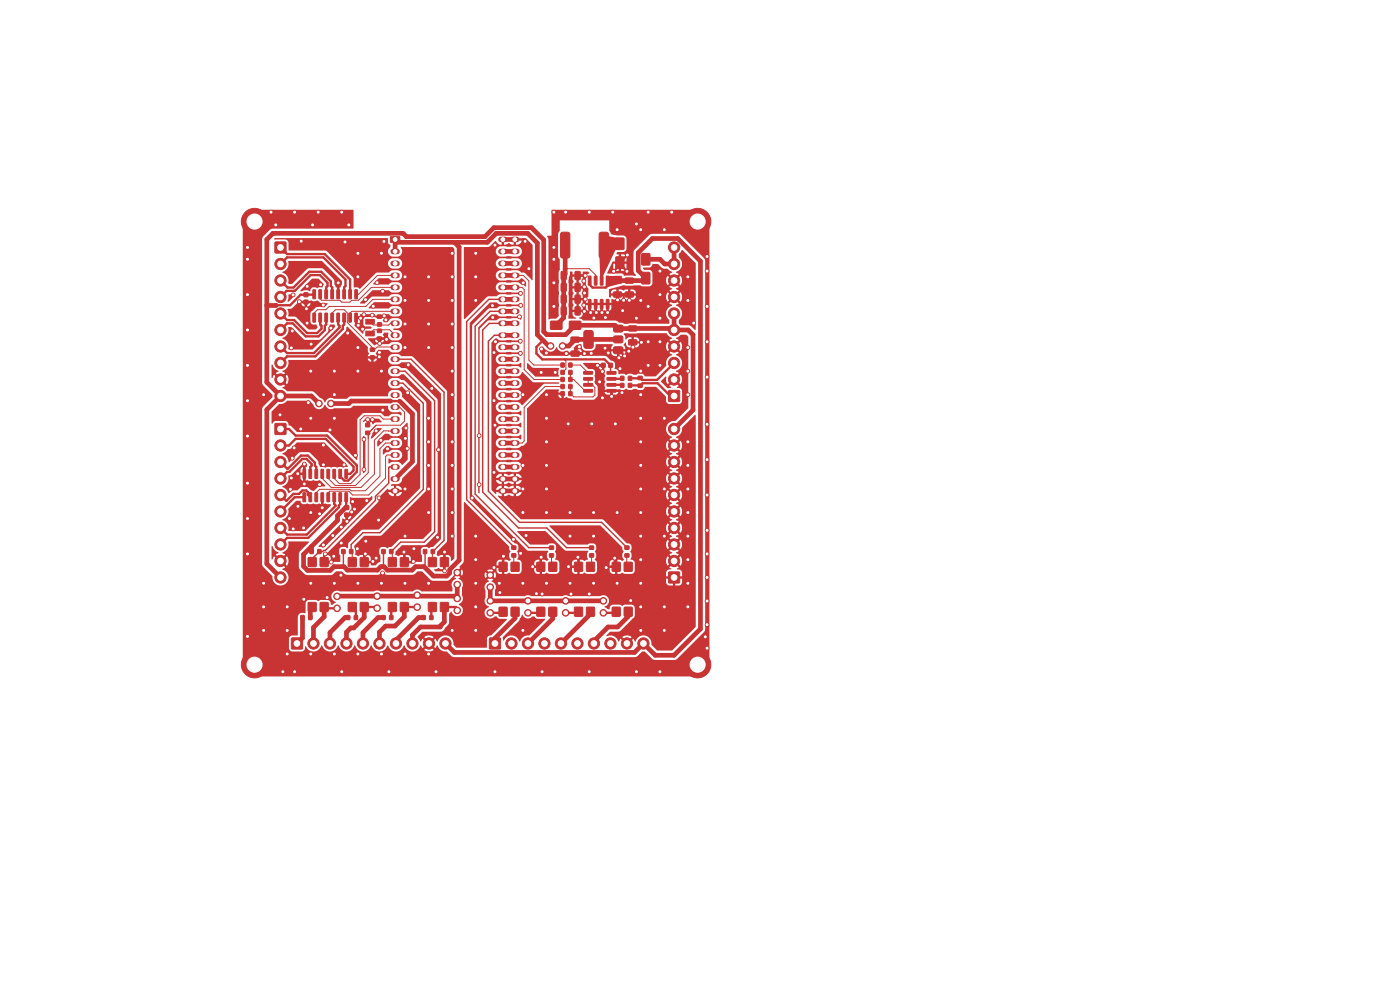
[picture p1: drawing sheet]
<svg xmlns="http://www.w3.org/2000/svg" width="297mm" height="210mm" viewBox="0 0 297 210" stroke-linecap="round" stroke-linejoin="round" font-family="sans-serif">
<g fill="#c83434" stroke="#c83434" stroke-width=".21">
<path d="M129.1 77.1h.8v.8h-.8z"/>
<path d="M127.6 77.1h.8v.8h-.8z"/>
<path d="M128.6 58.6h.6l-.1 1.9-.5-.1z"/>
<path d="M127.4 58.6h.5l-.1 1.9-.5-.1z"/>
<path d="M126.1 58.6h.6l-.1 1.9-.5-.1z"/>
<path d="M124.8 58.6h.6l-.1 1.9-.5-.1z"/>
<path d="M124.8 63.5l.6 .1-.1 1.8h-.5z"/>
<path d="M126.1 63.5l.6 .1-.1 1.8h-.5z"/>
<path d="M127.4 63.5l.5 .1-.1 1.8h-.5z"/>
<path d="M128.6 63.5l.6 .1-.1 1.8h-.5z"/>
<path d="M119.1 57.6h.8l.2 .1 .1 1.4-.2 .2-.7 .1-.3-.2z"/>
<path d="M122 57.6h.9l.2 .1v1.4l-.1 .2-.8 .1-.2-.2z"/>
<path d="M119.1 65.1h.8l.2 .1 .1 1.4-.2 .2-.7 .1-.3-.2z"/>
<path d="M122 65.1h.9l.2 .1v1.4l-.1 .2-.8 .1-.2-.2z"/>
<path d="M91.5 116.6h.7v.8h-.7z"/>
<path d="M89.8 116.6h.7v.8h-.7z"/>
<path d="M75.2 130.6h.6v.8h-.6z"/>
<path d="M73.5 130.6h.7v.8h-.7z"/>
<path d="M67.4 116.6h.7v.8h-.7z"/>
<path d="M65.8 116.6h.6v.8h-.6z"/>
<path d="M132.6 117.5h.8v.7h-.8z"/>
<path d="M132.6 115.8h.8v.7h-.8z"/>
<path d="M58.4 89.9h2.2v2.2h-2.2z"/>
<path d="M82.7 116.6h.6v.8h-.6z"/>
<path d="M81 116.6h.7v.8h-.7z"/>
<path d="M132.7 59h1.5l.2 .2v.7l-.3 .2h-1.3l-.2-.2z"/>
<path d="M132.7 62l1.5-.1 .2 .3v.7l-.3 .2-1.3-.1-.2-.2z"/>
<path d="M119.1 62.6h.8l.2 .1 .1 1.4-.2 .2-.7 .1-.3-.2z"/>
<path d="M122 62.6h.9l.2 .1v1.4l-.1 .2-.8 .1-.2-.2z"/>
<path d="M80.1 69.8h.8v.7h-.8z"/>
<path d="M80.1 71.5h.8v.7h-.8z"/>
<path d="M64.5 62.1h.8v.8h-.8z"/>
<path d="M64.5 63.7h.8v.8h-.8z"/>
<path d="M78.6 75.5h.8v.7h-.8z"/>
<path d="M78.6 73.8h.8v.7h-.8z"/>
<path d="M130.7 50.5h1.6v2.4h-1.6z"/>
<path d="M130.7 54.5h1.6v2.4h-1.6z"/>
<path d="M135.4 79.8h.8v.7h-.8z"/>
<path d="M135.4 81.5h.8v.7h-.8z"/>
<path d="M123.8 78.8h1.9v.5l-1.8 .1z"/>
<path d="M123.8 80.1h1.9v.5l-1.8 .1z"/>
<path d="M123.8 81.4l1.9-.1v.5l-1.8 .1z"/>
<path d="M123.8 82.6h1.9v.5l-1.8 .1z"/>
<path d="M128.8 82.6h1.8l.1 .5-1.9 .1z"/>
<path d="M128.8 81.4l1.8-.1 .1 .5-1.9 .1z"/>
<path d="M128.8 80.1h1.8l.1 .5-1.9 .1z"/>
<path d="M128.8 78.8h1.8l.1 .5-1.9 .1z"/>
<path d="M130.2 59h1.5l.2 .2v.7l-.3 .2h-1.3l-.2-.2z"/>
<path d="M130.2 62l1.5-.1 .2 .3v.7l-.3 .2-1.3-.1-.2-.2z"/>
<path d="M82.8 50.2h2v1.2h-2z"/>
<path d="M119 80.1h.7v.8h-.7z"/>
<path d="M120.7 80.1h.6v.8h-.6z"/>
<path d="M77.6 70.3h1.8v1h-1.8z"/>
<path d="M77.6 67.8h1.8v1h-1.8z"/>
<path d="M58.4 51.4h2.2v2.2h-2.2z"/>
<path d="M108.6 117.5h.8v.7h-.8z"/>
<path d="M108.6 115.8h.8v.7h-.8z"/>
<path d="M119.1 60.1h.8l.2 .1 .1 1.4-.2 .2-.7 .1-.3-.2z"/>
<path d="M122 60.1h.9l.2 .1v1.4l-.1 .2-.8 .1-.2-.2z"/>
<path d="M80.1 66.8h.8v.7h-.8z"/>
<path d="M80.1 68.5h.8v.7h-.8z"/>
<path d="M131.7 79.8h.6v.9h-.6z"/>
<path d="M133.3 79.8h.7v.9h-.7z"/>
<path d="M74.2 116.6h.6v.8h-.6z"/>
<path d="M72.5 116.6h.7v.8h-.7z"/>
<path d="M125.1 117.5h.8v.7h-.8z"/>
<path d="M125.1 115.8h.8v.7h-.8z"/>
<path d="M136.2 57.8h1.6v2.4h-1.6z"/>
<path d="M136.2 53.8h1.6v2.4h-1.6z"/>
<path d="M132.5 119.3h1.6v1.9h-1.6z"/>
<path d="M129.9 119.3h1.6v1.9h-1.6z"/>
<path d="M129.9 128.8h1.6v1.9h-1.6z"/>
<path d="M132.5 128.8h1.6v1.9h-1.6z"/>
<path d="M133.4 69.2l1.6-.1 .1 .2v.8l-.2 .1h-1.4l-.2-.2z"/>
<path d="M133.4 72.1h1.6l.1 .2v.7l-.2 .2h-1.4l-.2-.3z"/>
<path d="M119 83.1h.7v.8h-.7z"/>
<path d="M120.7 83.1h.6v.8h-.6z"/>
<path d="M141.9 121.4h2.2v2.2h-2.2z"/>
<path d="M82.4 127.8h1.6v1.9h-1.6z"/>
<path d="M85 127.8h1.6v1.9h-1.6z"/>
<path d="M85 118.3h1.6v1.9h-1.6z"/>
<path d="M82.4 118.3h1.6v1.9h-1.6z"/>
<path d="M120.7 78.6h.6v.8h-.6z"/>
<path d="M119 78.6h.7v.8h-.7z"/>
<path d="M119 81.6h.7v.8h-.7z"/>
<path d="M120.7 81.6h.6v.8h-.6z"/>
<path d="M124.5 119.3h1.6v1.9h-1.6z"/>
<path d="M121.9 119.3h1.6v1.9h-1.6z"/>
<path d="M121.9 128.8h1.6v1.9h-1.6z"/>
<path d="M124.5 128.8h1.6v1.9h-1.6z"/>
<path d="M116.5 119.3h1.6v1.9h-1.6z"/>
<path d="M113.9 119.3h1.6v1.9h-1.6z"/>
<path d="M113.9 128.8h1.6v1.9h-1.6z"/>
<path d="M116.5 128.8h1.6v1.9h-1.6z"/>
<path d="M130.2 73.7l.3-.1h1.5l.1 .3v1l-.3 .2-1.5-.1-.2-.3z"/>
<path d="M130.2 71.4l.3-.1h1.5l.1 .3v1l-.3 .2-1.5-.1-.2-.3z"/>
<path d="M124 70.2l.2-.1h1.1l.5 .3v3l-.2 .4-1.4 .1-.3-.3v-3z"/>
<path d="M130.2 69.1l.3-.1h1.5l.1 .3v1l-.3 .2-1.5-.1-.2-.3z"/>
<path d="M82.7 130.6h.6v.8h-.6z"/>
<path d="M81 130.6h.7v.8h-.7z"/>
<path d="M73.2 99.6h.5v1.9l-.5-.1z"/>
<path d="M71.9 99.6h.6l-.1 1.9-.5-.1z"/>
<path d="M70.6 99.6h.6l-.1 1.9-.5-.1z"/>
<path d="M69.4 99.6h.5l-.1 1.9-.5-.1z"/>
<path d="M68.1 99.6h.6l-.1 1.9-.5-.1z"/>
<path d="M66.8 99.6h.6l-.1 1.9-.5-.1z"/>
<path d="M65.6 99.6h.5l-.1 1.9-.5-.1z"/>
<path d="M64.3 99.6h.5v1.9l-.5-.1z"/>
<path d="M64.3 104.5l.5 .1v1.8h-.5z"/>
<path d="M65.6 104.5l.5 .1-.1 1.8h-.5z"/>
<path d="M66.8 104.5l.6 .1-.1 1.8h-.5z"/>
<path d="M68.1 104.5l.6 .1-.1 1.8h-.5z"/>
<path d="M69.4 104.5l.5 .1-.1 1.8h-.5z"/>
<path d="M70.6 104.5l.6 .1-.1 1.8h-.5z"/>
<path d="M71.9 104.5l.6 .1-.1 1.8h-.5z"/>
<path d="M73.2 104.5l.5 .1v1.8h-.5z"/>
<path d="M65.4 127.8h1.6v1.9h-1.6z"/>
<path d="M68 127.8h1.6v1.9h-1.6z"/>
<path d="M68 118.3h1.6v1.9h-1.6z"/>
<path d="M65.4 118.3h1.6v1.9h-1.6z"/>
<path d="M119 77h.7v.9h-.7z"/>
<path d="M120.7 77h.6v.9h-.6z"/>
<path d="M61.9 135.4h2.2v2.2h-2.2z"/>
<path d="M108.5 119.3h1.6v1.9h-1.6z"/>
<path d="M105.9 119.3h1.6v1.9h-1.6z"/>
<path d="M105.9 128.8h1.6v1.9h-1.6z"/>
<path d="M108.5 128.8h1.6v1.9h-1.6z"/>
<path d="M90.9 127.8h1.6v1.9h-1.6z"/>
<path d="M93.5 127.8h1.6v1.9h-1.6z"/>
<path d="M93.5 118.3h1.6v1.9h-1.6z"/>
<path d="M90.9 118.3h1.6v1.9h-1.6z"/>
<path d="M91.2 130.6h.6v.8h-.6z"/>
<path d="M89.5 130.6h.7v.8h-.7z"/>
<path d="M121.2 71.5h1.5l.2 .2v.8l-.3 .1h-1.3l-.2-.2z"/>
<path d="M121.2 74.5l1.5-.1 .2 .3v.7l-.3 .2h-1.3l-.2-.3z"/>
<path d="M120.8 68.2h2.4v1.6h-2.4z"/>
<path d="M116.8 68.2h2.4v1.6h-2.4z"/>
<path d="M127.2 49.4l.4-.1h1.1l.4 .3v4.7l-.1 .3-.3 .1h-1.2l-.4-.3v-4.6z"/>
<path d="M119 49.4l.4-.1h1.1l.4 .3v4.7l-.1 .3-.3 .1h-1.2l-.4-.3v-4.6z"/>
<path d="M131.7 81.3h.6v.9h-.6z"/>
<path d="M133.3 81.3h.7v.9h-.7z"/>
<path d="M73.1 107.3h.9v.8h-.9z"/>
<path d="M73.1 108.8h.9v.8h-.9z"/>
<path d="M77.6 89.8h.8v.7h-.8z"/>
<path d="M77.6 91.5h.8v.7h-.8z"/>
<path d="M103.9 135.4h2.2v2.2h-2.2z"/>
<path d="M65.5 130.6h.7v.8h-.7z"/>
<path d="M63.8 130.6h.7v.8h-.7z"/>
<path d="M141.9 82.9h2.2v2.2h-2.2z"/>
<path d="M116.6 117.5h.8v.7h-.8z"/>
<path d="M116.6 115.8h.8v.7h-.8z"/>
<path d="M73.9 127.8h1.6v1.9h-1.6z"/>
<path d="M76.5 127.8h1.6v1.9h-1.6z"/>
<path d="M76.5 118.3h1.6v1.9h-1.6z"/>
<path d="M73.9 118.3h1.6v1.9h-1.6z"/>
<path d="M66.4 66.4l.5 .1v1.8h-.5z"/>
<path d="M67.7 66.4l.5 .1-.1 1.8h-.5z"/>
<path d="M68.9 66.4l.6 .1-.1 1.8h-.5z"/>
<path d="M70.2 66.4l.6 .1-.1 1.8h-.5z"/>
<path d="M71.5 66.4l.5 .1-.1 1.8h-.5z"/>
<path d="M72.7 66.4l.6 .1-.1 1.8h-.5z"/>
<path d="M74 66.4l.6 .1-.1 1.8h-.5z"/>
<path d="M75.3 66.4l.5 .1v1.8h-.5z"/>
<path d="M75.3 61.5h.5v1.9l-.5-.1z"/>
<path d="M74 61.5h.6l-.1 1.9-.5-.1z"/>
<path d="M72.7 61.5h.6l-.1 1.9-.5-.1z"/>
<path d="M71.5 61.5h.5l-.1 1.9-.5-.1z"/>
<path d="M70.2 61.5h.6l-.1 1.9-.5-.1z"/>
<path d="M68.9 61.5h.6l-.1 1.9-.5-.1z"/>
<path d="M67.7 61.5h.5l-.1 1.9-.5-.1z"/>
<path d="M66.4 61.5h.5v1.9l-.5-.1z"/>
<circle cx="148" cy="141" r="2.8"/>
<circle cx="112" cy="127.5" r=".7"/>
<circle cx="112" cy="130" r=".7"/>
<circle cx="59.5" cy="94.5" r="1.2"/>
<circle cx="59.5" cy="98" r="1.2"/>
<circle cx="59.5" cy="101.5" r="1.2"/>
<circle cx="59.5" cy="105" r="1.2"/>
<circle cx="59.5" cy="108.5" r="1.2"/>
<circle cx="59.5" cy="112" r="1.2"/>
<circle cx="59.5" cy="115.5" r="1.2"/>
<circle cx="59.5" cy="119" r="1.2"/>
<circle cx="59.5" cy="122.5" r="1.2"/>
<circle cx="119.3" cy="73.4" r=".7"/>
<circle cx="116.8" cy="73.4" r=".7"/>
<circle cx="97" cy="126.9" r=".7"/>
<circle cx="97" cy="129.5" r=".7"/>
<circle cx="59.5" cy="56" r="1.2"/>
<circle cx="59.5" cy="59.5" r="1.2"/>
<circle cx="59.5" cy="63" r="1.2"/>
<circle cx="59.5" cy="66.5" r="1.2"/>
<circle cx="59.5" cy="70" r="1.2"/>
<circle cx="59.5" cy="73.5" r="1.2"/>
<circle cx="59.5" cy="77" r="1.2"/>
<circle cx="59.5" cy="80.5" r="1.2"/>
<circle cx="59.5" cy="84" r="1.2"/>
<circle cx="88.5" cy="126.2" r=".7"/>
<circle cx="88.5" cy="128.8" r=".7"/>
<circle cx="54" cy="141" r="2.8"/>
<circle cx="54" cy="47" r="2.8"/>
<circle cx="70.2" cy="85.6" r=".7"/>
<circle cx="67.7" cy="85.6" r=".7"/>
<circle cx="143" cy="119" r="1.2"/>
<circle cx="143" cy="115.5" r="1.2"/>
<circle cx="143" cy="112" r="1.2"/>
<circle cx="143" cy="108.5" r="1.2"/>
<circle cx="143" cy="105" r="1.2"/>
<circle cx="143" cy="101.5" r="1.2"/>
<circle cx="143" cy="98" r="1.2"/>
<circle cx="143" cy="94.5" r="1.2"/>
<circle cx="143" cy="91" r="1.2"/>
<circle cx="104" cy="122" r=".7"/>
<circle cx="104" cy="124.5" r=".7"/>
<circle cx="120" cy="127.5" r=".7"/>
<circle cx="120" cy="130" r=".7"/>
<circle cx="128" cy="127.5" r=".7"/>
<circle cx="128" cy="130" r=".7"/>
<circle cx="148" cy="47" r="2.8"/>
<circle cx="97" cy="121.5" r=".7"/>
<circle cx="97" cy="124" r=".7"/>
<circle cx="66.5" cy="136.5" r="1.2"/>
<circle cx="70" cy="136.5" r="1.2"/>
<circle cx="73.5" cy="136.5" r="1.2"/>
<circle cx="77" cy="136.5" r="1.2"/>
<circle cx="80.5" cy="136.5" r="1.2"/>
<circle cx="84" cy="136.5" r="1.2"/>
<circle cx="87.5" cy="136.5" r="1.2"/>
<circle cx="91" cy="136.5" r="1.2"/>
<circle cx="94.5" cy="136.5" r="1.2"/>
<circle cx="71.5" cy="126.5" r=".7"/>
<circle cx="71.5" cy="129" r=".7"/>
<circle cx="108.5" cy="136.5" r="1.2"/>
<circle cx="112" cy="136.5" r="1.2"/>
<circle cx="115.5" cy="136.5" r="1.2"/>
<circle cx="119" cy="136.5" r="1.2"/>
<circle cx="122.5" cy="136.5" r="1.2"/>
<circle cx="126" cy="136.5" r="1.2"/>
<circle cx="129.5" cy="136.5" r="1.2"/>
<circle cx="133" cy="136.5" r="1.2"/>
<circle cx="136.5" cy="136.5" r="1.2"/>
<circle cx="143" cy="80.5" r="1.2"/>
<circle cx="143" cy="77" r="1.2"/>
<circle cx="143" cy="73.5" r="1.2"/>
<circle cx="143" cy="70" r="1.2"/>
<circle cx="143" cy="66.5" r="1.2"/>
<circle cx="143" cy="63" r="1.2"/>
<circle cx="143" cy="59.5" r="1.2"/>
<circle cx="143" cy="56" r="1.2"/>
<circle cx="143" cy="52.5" r="1.2"/>
<circle cx="80" cy="126.5" r=".7"/>
<circle cx="80" cy="129" r=".7"/>
<circle cx="104" cy="127.5" r=".7"/>
<circle cx="104" cy="130" r=".7"/>
<circle cx="68.4" cy="107.7" r=".4"/>
<circle cx="85.9" cy="68.7" r=".4"/>
<circle cx="60.9" cy="133.7" r=".4"/>
<circle cx="100.9" cy="63.7" r=".4"/>
<circle cx="80.9" cy="138.7" r=".4"/>
<circle cx="95.9" cy="68.7" r=".4"/>
<circle cx="112.2" cy="57" r=".4"/>
<circle cx="92.5" cy="142.5" r=".4"/>
<circle cx="124" cy="62.2" r=".4"/>
<circle cx="105.9" cy="123.7" r=".4"/>
<circle cx="132.3" cy="63.7" r=".4"/>
<circle cx="81.2" cy="87" r=".4"/>
<circle cx="75.4" cy="96.6" r=".4"/>
<circle cx="76.5" cy="67.5" r=".4"/>
<circle cx="145.9" cy="123.7" r=".4"/>
<circle cx="78" cy="89" r=".4"/>
<circle cx="115" cy="126" r=".4"/>
<circle cx="61.4" cy="110" r=".4"/>
<circle cx="124.2" cy="63.5" r=".4"/>
<circle cx="140" cy="62.5" r=".4"/>
<circle cx="150" cy="90" r=".4"/>
<circle cx="90.9" cy="123.7" r=".4"/>
<circle cx="142.5" cy="45" r=".4"/>
<circle cx="59.4" cy="88" r=".4"/>
<circle cx="65.9" cy="78.7" r=".4"/>
<circle cx="105" cy="90.2" r=".4"/>
<circle cx="135" cy="142.5" r=".4"/>
<circle cx="132.1" cy="65.9" r=".4"/>
<circle cx="140.9" cy="128.7" r=".4"/>
<circle cx="63.8" cy="91" r=".4"/>
<circle cx="110.9" cy="83.7" r=".4"/>
<circle cx="125" cy="126" r=".4"/>
<circle cx="120.9" cy="113.7" r=".4"/>
<circle cx="95.9" cy="73.7" r=".4"/>
<circle cx="70.9" cy="123.7" r=".4"/>
<circle cx="135.9" cy="133.7" r=".4"/>
<circle cx="65.9" cy="138.7" r=".4"/>
<circle cx="137.5" cy="77.5" r=".4"/>
<circle cx="135.9" cy="83.7" r=".4"/>
<circle cx="131.9" cy="83.3" r=".4"/>
<circle cx="95.9" cy="78.7" r=".4"/>
<circle cx="77.2" cy="99.6" r=".4"/>
<circle cx="115.9" cy="103.7" r=".4"/>
<circle cx="130.4" cy="118.4" r=".4"/>
<circle cx="117.8" cy="79" r=".4"/>
<circle cx="52.5" cy="85" r=".4"/>
<circle cx="130" cy="45" r=".4"/>
<circle cx="68.6" cy="64.7" r=".4"/>
<circle cx="150" cy="80" r=".4"/>
<circle cx="75.9" cy="78.7" r=".4"/>
<circle cx="52.5" cy="117.5" r=".4"/>
<circle cx="104.8" cy="100.2" r=".4"/>
<circle cx="140" cy="142.5" r=".4"/>
<circle cx="135.9" cy="78.7" r=".4"/>
<circle cx="149.6" cy="135.1" r=".4"/>
<circle cx="86.5" cy="83.3" r=".4"/>
<circle cx="126" cy="67.5" r=".4"/>
<circle cx="65" cy="65.5" r=".4"/>
<circle cx="105" cy="52" r=".4"/>
<circle cx="52.5" cy="135" r=".4"/>
<circle cx="85.9" cy="103.7" r=".4"/>
<circle cx="110.4" cy="117.4" r=".4"/>
<circle cx="62" cy="70.2" r=".4"/>
<circle cx="133.1" cy="54.1" r=".4"/>
<circle cx="125.9" cy="123.7" r=".4"/>
<circle cx="135.9" cy="123.7" r=".4"/>
<circle cx="70.2" cy="69.6" r=".4"/>
<circle cx="114.8" cy="79" r=".4"/>
<circle cx="75.2" cy="108" r=".4"/>
<circle cx="63.2" cy="107.4" r=".4"/>
<circle cx="77.5" cy="117.5" r=".4"/>
<circle cx="114.9" cy="74" r=".4"/>
<circle cx="110.5" cy="64.8" r=".4"/>
<circle cx="75.9" cy="53.7" r=".4"/>
<circle cx="150" cy="117.5" r=".4"/>
<circle cx="52.5" cy="70" r=".4"/>
<circle cx="111" cy="60" r=".4"/>
<circle cx="87.8" cy="116.4" r=".4"/>
<circle cx="131" cy="63.6" r=".4"/>
<circle cx="123.9" cy="64.7" r=".4"/>
<circle cx="135.9" cy="103.7" r=".4"/>
<circle cx="147.2" cy="68.5" r=".4"/>
<circle cx="140.9" cy="48.7" r=".4"/>
<circle cx="110.4" cy="72.4" r=".4"/>
<circle cx="79" cy="66.9" r=".4"/>
<circle cx="85.9" cy="73.7" r=".4"/>
<circle cx="52.5" cy="102.5" r=".4"/>
<circle cx="68.6" cy="98.6" r=".4"/>
<circle cx="70.9" cy="88.7" r=".4"/>
<circle cx="135" cy="47.5" r=".4"/>
<circle cx="135.9" cy="108.7" r=".4"/>
<circle cx="123.9" cy="59.6" r=".4"/>
<circle cx="85.9" cy="123.7" r=".4"/>
<circle cx="150" cy="54.4" r=".4"/>
<circle cx="150" cy="105" r=".4"/>
<circle cx="64.4" cy="127.1" r=".4"/>
<circle cx="80.9" cy="78.7" r=".4"/>
<circle cx="63.5" cy="64" r=".4"/>
<circle cx="111.4" cy="51.2" r=".4"/>
<circle cx="95.9" cy="93.7" r=".4"/>
<circle cx="86.4" cy="95.1" r=".4"/>
<circle cx="135.9" cy="93.7" r=".4"/>
<circle cx="77.2" cy="66.7" r=".4"/>
<circle cx="129.7" cy="84.1" r=".4"/>
<circle cx="105" cy="142.5" r=".4"/>
<circle cx="80.3" cy="110.3" r=".4"/>
<circle cx="145.9" cy="98.7" r=".4"/>
<circle cx="86.6" cy="77.4" r=".4"/>
<circle cx="61.8" cy="73.8" r=".4"/>
<circle cx="62.4" cy="95" r=".4"/>
<circle cx="104.8" cy="120.4" r=".4"/>
<circle cx="113.8" cy="125.9" r=".4"/>
<circle cx="61.8" cy="101.4" r=".4"/>
<circle cx="81.2" cy="61.8" r=".4"/>
<circle cx="145.9" cy="63.7" r=".4"/>
<circle cx="75.9" cy="58.7" r=".4"/>
<circle cx="85.9" cy="113.7" r=".4"/>
<circle cx="133.5" cy="63.7" r=".4"/>
<circle cx="145.9" cy="113.7" r=".4"/>
<circle cx="79.8" cy="118.4" r=".4"/>
<circle cx="135.9" cy="98.7" r=".4"/>
<circle cx="77.5" cy="63.6" r=".4"/>
<circle cx="110.9" cy="123.7" r=".4"/>
<circle cx="115.9" cy="83.7" r=".4"/>
<circle cx="90.9" cy="58.7" r=".4"/>
<circle cx="100.9" cy="128.7" r=".4"/>
<circle cx="72.4" cy="115.2" r=".4"/>
<circle cx="140" cy="77.5" r=".4"/>
<circle cx="100.9" cy="113.7" r=".4"/>
<circle cx="150" cy="132.5" r=".4"/>
<circle cx="136.1" cy="72.6" r=".4"/>
<circle cx="150" cy="97.5" r=".4"/>
<circle cx="73.2" cy="51.3" r=".4"/>
<circle cx="111.6" cy="113.6" r=".4"/>
<circle cx="63.2" cy="100.5" r=".4"/>
<circle cx="137.5" cy="72.5" r=".4"/>
<circle cx="87.7" cy="119.1" r=".4"/>
<circle cx="66" cy="73" r=".4"/>
<circle cx="110.9" cy="133.7" r=".4"/>
<circle cx="145.9" cy="58.7" r=".4"/>
<circle cx="65.1" cy="68.5" r=".4"/>
<circle cx="70.9" cy="138.7" r=".4"/>
<circle cx="71.7" cy="60" r=".4"/>
<circle cx="64.4" cy="112" r=".4"/>
<circle cx="114.8" cy="118.2" r=".4"/>
<circle cx="79.2" cy="65" r=".4"/>
<circle cx="137.5" cy="45" r=".4"/>
<circle cx="86.1" cy="90.8" r=".4"/>
<circle cx="150" cy="72.5" r=".4"/>
<circle cx="130.2" cy="57.5" r=".4"/>
<circle cx="74.6" cy="108.6" r=".4"/>
<circle cx="90.9" cy="73.7" r=".4"/>
<circle cx="100.9" cy="58.7" r=".4"/>
<circle cx="124.2" cy="58.5" r=".4"/>
<circle cx="80.5" cy="75.7" r=".4"/>
<circle cx="67.8" cy="102.8" r=".4"/>
<circle cx="70" cy="91.2" r=".4"/>
<circle cx="133" cy="57.5" r=".4"/>
<circle cx="79.1" cy="119.1" r=".4"/>
<circle cx="52.5" cy="62.5" r=".4"/>
<circle cx="127.8" cy="78.8" r=".4"/>
<circle cx="57.5" cy="45" r=".4"/>
<circle cx="52.5" cy="55" r=".4"/>
<circle cx="140" cy="57.5" r=".4"/>
<circle cx="64.6" cy="98.4" r=".4"/>
<circle cx="76.9" cy="69.8" r=".4"/>
<circle cx="117.5" cy="55" r=".4"/>
<circle cx="79" cy="89" r=".4"/>
<circle cx="81.2" cy="121.5" r=".4"/>
<circle cx="127.7" cy="66.3" r=".4"/>
<circle cx="110.9" cy="98.7" r=".4"/>
<circle cx="95.9" cy="53.7" r=".4"/>
<circle cx="69" cy="117.5" r=".4"/>
<circle cx="80.5" cy="72.9" r=".4"/>
<circle cx="125.3" cy="66.3" r=".4"/>
<circle cx="100.9" cy="118.7" r=".4"/>
<circle cx="75.9" cy="73.7" r=".4"/>
<circle cx="104.5" cy="64.8" r=".4"/>
<circle cx="91.6" cy="82.4" r=".4"/>
<circle cx="79.8" cy="91.4" r=".4"/>
<circle cx="110.9" cy="103.7" r=".4"/>
<circle cx="77.2" cy="93.2" r=".4"/>
<circle cx="80.8" cy="93.4" r=".4"/>
<circle cx="104.8" cy="74.8" r=".4"/>
<circle cx="65.9" cy="88.7" r=".4"/>
<circle cx="55.9" cy="128.7" r=".4"/>
<circle cx="62.2" cy="112.2" r=".4"/>
<circle cx="95.9" cy="63.7" r=".4"/>
<circle cx="70.8" cy="118" r=".4"/>
<circle cx="126.7" cy="77.5" r=".4"/>
<circle cx="130.5" cy="89.9" r=".4"/>
<circle cx="52.5" cy="110" r=".4"/>
<circle cx="135.9" cy="63.7" r=".4"/>
<circle cx="145.9" cy="128.7" r=".4"/>
<circle cx="92.8" cy="114" r=".4"/>
<circle cx="124" cy="66.1" r=".4"/>
<circle cx="55.9" cy="123.7" r=".4"/>
<circle cx="115" cy="142.5" r=".4"/>
<circle cx="145.9" cy="73.7" r=".4"/>
<circle cx="150" cy="65" r=".4"/>
<circle cx="127.8" cy="84.4" r=".4"/>
<circle cx="66.3" cy="47.7" r=".4"/>
<circle cx="125.9" cy="113.7" r=".4"/>
<circle cx="55.9" cy="83.7" r=".4"/>
<circle cx="122.6" cy="118.2" r=".4"/>
<circle cx="95.9" cy="83.7" r=".4"/>
<circle cx="72.5" cy="45" r=".4"/>
<circle cx="63.9" cy="51.2" r=".4"/>
<circle cx="106.8" cy="118" r=".4"/>
<circle cx="120" cy="45" r=".4"/>
<circle cx="135.9" cy="118.7" r=".4"/>
<circle cx="145.9" cy="83.7" r=".4"/>
<circle cx="90.9" cy="63.7" r=".4"/>
<circle cx="85.9" cy="138.7" r=".4"/>
<circle cx="115.9" cy="93.7" r=".4"/>
<circle cx="72.5" cy="142.5" r=".4"/>
<circle cx="150" cy="122.5" r=".4"/>
<circle cx="135.9" cy="128.7" r=".4"/>
<circle cx="65.2" cy="60.7" r=".4"/>
<circle cx="125.9" cy="108.7" r=".4"/>
<circle cx="95.9" cy="113.7" r=".4"/>
<circle cx="58.5" cy="47.7" r=".4"/>
<circle cx="133.8" cy="127.4" r=".4"/>
<circle cx="140.9" cy="113.7" r=".4"/>
<circle cx="80.9" cy="53.7" r=".4"/>
<circle cx="115.9" cy="123.7" r=".4"/>
<circle cx="90.9" cy="98.7" r=".4"/>
<circle cx="120.9" cy="123.7" r=".4"/>
<circle cx="128.6" cy="120.4" r=".4"/>
<circle cx="100.9" cy="53.7" r=".4"/>
<circle cx="80.5" cy="74.8" r=".4"/>
<circle cx="60.9" cy="138.7" r=".4"/>
<circle cx="95.9" cy="108.7" r=".4"/>
<circle cx="120.1" cy="75" r=".4"/>
<circle cx="75.9" cy="138.7" r=".4"/>
<circle cx="140" cy="72.5" r=".4"/>
<circle cx="145.9" cy="108.7" r=".4"/>
<circle cx="110.9" cy="108.7" r=".4"/>
<circle cx="150" cy="137.5" r=".4"/>
<circle cx="80.4" cy="105.6" r=".4"/>
<circle cx="129" cy="74.9" r=".4"/>
<circle cx="81.5" cy="51.2" r=".4"/>
<circle cx="90.9" cy="108.7" r=".4"/>
<circle cx="120.9" cy="108.7" r=".4"/>
<circle cx="145.9" cy="103.7" r=".4"/>
<circle cx="122.9" cy="73.6" r=".4"/>
<circle cx="128.4" cy="73.9" r=".4"/>
<circle cx="74.8" cy="106.4" r=".4"/>
<circle cx="90.9" cy="93.7" r=".4"/>
<circle cx="104.5" cy="67.3" r=".4"/>
<circle cx="145.9" cy="93.7" r=".4"/>
<circle cx="73" cy="98.6" r=".4"/>
<circle cx="73.6" cy="110.6" r=".4"/>
<circle cx="134.3" cy="73.6" r=".4"/>
<circle cx="108.9" cy="114.4" r=".4"/>
<circle cx="115.9" cy="74.9" r=".4"/>
<circle cx="135" cy="67.5" r=".4"/>
<circle cx="52.5" cy="92.5" r=".4"/>
<circle cx="117.5" cy="60" r=".4"/>
<circle cx="100.9" cy="133.7" r=".4"/>
<circle cx="125" cy="45" r=".4"/>
<circle cx="60" cy="142.5" r=".4"/>
<circle cx="62.5" cy="142.5" r=".4"/>
<circle cx="137.5" cy="65" r=".4"/>
<circle cx="74" cy="47.7" r=".4"/>
<circle cx="81.5" cy="67" r=".4"/>
<circle cx="75.9" cy="123.7" r=".4"/>
<circle cx="64.5" cy="102.7" r=".4"/>
<circle cx="70.6" cy="113.6" r=".4"/>
<circle cx="132.5" cy="75.5" r=".4"/>
<circle cx="77.6" cy="114.8" r=".4"/>
<circle cx="55.9" cy="133.7" r=".4"/>
<circle cx="131.3" cy="75.9" r=".4"/>
<circle cx="68.6" cy="94.4" r=".4"/>
<circle cx="135.9" cy="48.7" r=".4"/>
<circle cx="85.7" cy="117.1" r=".4"/>
<circle cx="90.9" cy="88.7" r=".4"/>
<circle cx="95.9" cy="133.7" r=".4"/>
<circle cx="128.4" cy="67.4" r=".4"/>
<circle cx="85.9" cy="63.7" r=".4"/>
<circle cx="101.6" cy="92.4" r=".4"/>
<circle cx="70.9" cy="78.7" r=".4"/>
<circle cx="90.9" cy="138.7" r=".4"/>
<circle cx="86" cy="93" r=".4"/>
<circle cx="62.5" cy="45" r=".4"/>
<circle cx="82.2" cy="95.2" r=".4"/>
<circle cx="52.5" cy="77.5" r=".4"/>
<circle cx="130.9" cy="48.7" r=".4"/>
<circle cx="150" cy="127.5" r=".4"/>
<circle cx="140" cy="67.5" r=".4"/>
<circle cx="145.9" cy="118.7" r=".4"/>
<circle cx="115.9" cy="88.7" r=".4"/>
<circle cx="125.5" cy="89.9" r=".4"/>
<circle cx="150" cy="57.5" r=".4"/>
<circle cx="95.9" cy="98.7" r=".4"/>
<circle cx="94.3" cy="121.1" r=".4"/>
<circle cx="68" cy="60.4" r=".4"/>
<circle cx="131.5" cy="78.2" r=".4"/>
<circle cx="76" cy="69" r=".4"/>
<circle cx="82.5" cy="142.5" r=".4"/>
<circle cx="68.6" cy="115.6" r=".4"/>
<circle cx="94.3" cy="117.1" r=".4"/>
<circle cx="100.9" cy="123.7" r=".4"/>
<circle cx="75.8" cy="116.4" r=".4"/>
<circle cx="126.5" cy="66.3" r=".4"/>
<circle cx="60.9" cy="128.7" r=".4"/>
<circle cx="90.9" cy="103.7" r=".4"/>
<circle cx="65.4" cy="85.4" r=".4"/>
<circle cx="77.8" cy="106.2" r=".4"/>
<circle cx="67.5" cy="45" r=".4"/>
<circle cx="85.9" cy="58.7" r=".4"/>
<circle cx="135.9" cy="88.7" r=".4"/>
<circle cx="117.5" cy="45" r=".4"/>
<circle cx="82" cy="72" r=".4"/>
<circle cx="65.9" cy="108.7" r=".4"/>
<circle cx="72.4" cy="111.8" r=".4"/>
<circle cx="117.5" cy="65" r=".4"/>
<circle cx="113" cy="120.2" r=".4"/>
<circle cx="70.3" cy="119.2" r=".4"/>
<circle cx="69.4" cy="126.8" r=".4"/>
<circle cx="95.9" cy="58.7" r=".4"/>
<circle cx="93" cy="95.4" r=".4"/>
<circle cx="124" cy="60.9" r=".4"/>
<circle cx="117.5" cy="52.5" r=".4"/>
<circle cx="130.9" cy="123.7" r=".4"/>
<circle cx="130.9" cy="108.7" r=".4"/>
<circle cx="120.6" cy="120.2" r=".4"/>
<circle cx="121.1" cy="126" r=".4"/>
<circle cx="125.4" cy="74.9" r=".4"/>
<circle cx="110.4" cy="74.9" r=".4"/>
<circle cx="80.9" cy="123.7" r=".4"/>
<circle cx="145.9" cy="78.7" r=".4"/>
<circle cx="95.9" cy="88.7" r=".4"/>
<circle cx="120.5" cy="89.9" r=".4"/>
<circle cx="106" cy="125.7" r=".4"/>
<circle cx="62" cy="97.2" r=".4"/>
<circle cx="124" cy="75" r=".4"/>
<circle cx="62.2" cy="62.6" r=".4"/>
<circle cx="140.9" cy="103.7" r=".4"/>
<circle cx="101.6" cy="102.8" r=".4"/>
<circle cx="90.9" cy="68.7" r=".4"/>
<circle cx="140.9" cy="88.7" r=".4"/>
<circle cx="65.9" cy="123.7" r=".4"/>
<circle cx="52.5" cy="52.5" r=".4"/>
<circle cx="128.9" cy="66.3" r=".4"/>
<circle cx="110.4" cy="62.2" r=".4"/>
<circle cx="135.9" cy="113.7" r=".4"/>
<circle cx="72.3" cy="122" r=".4"/>
<circle cx="73.8" cy="70.7" r=".4"/>
<circle cx="70.9" cy="83.7" r=".4"/>
<circle cx="80" cy="60" r=".4"/>
<circle cx="133.4" cy="74.5" r=".4"/>
<circle cx="61.6" cy="103.8" r=".4"/>
<circle cx="67.8" cy="109" r=".4"/>
<circle cx="100.2" cy="105.6" r=".4"/>
<circle cx="140.9" cy="133.7" r=".4"/>
<circle cx="127.2" cy="81" r=".4"/>
<circle cx="150" cy="112.5" r=".4"/>
<circle cx="95.9" cy="103.7" r=".4"/>
<circle cx="105.1" cy="72.5" r=".4"/>
<circle cx="110.2" cy="67.2" r=".4"/>
<circle cx="115.9" cy="98.7" r=".4"/>
<circle cx="104.8" cy="85" r=".4"/>
<circle cx="115.9" cy="108.7" r=".4"/>
<circle cx="81.9" cy="67.8" r=".4"/>
<circle cx="125" cy="142.5" r=".4"/>
</g>
<g fill="none" stroke="#c83434" stroke-width="1.2">
<path d="M83.4 53.3h.8M83.4 55.9h.8M83.4 58.4h.8M106.3 53.3h.8M106.3 55.9h.8M106.3 58.4h.8M106.3 50.8h.8M108.8 53.3h.8M108.8 55.9h.8M108.8 58.4h.8M108.8 50.8h.8M83.4 61h.8"/>
<path d="M83.4 63.5h.8M83.4 66h.8M83.4 68.6h.8M83.4 71.1h.8M83.4 73.7h.8M83.4 76.2h.8M83.4 78.7h.8M106.3 61h.8M106.3 63.5h.8M106.3 66h.8M106.3 68.6h.8M106.3 71.1h.8"/>
<path d="M106.3 73.7h.8M106.3 76.2h.8M106.3 78.7h.8M108.8 61h.8M108.8 63.5h.8M108.8 66h.8M108.8 68.6h.8M108.8 71.1h.8M108.8 73.7h.8M108.8 76.2h.8M108.8 78.7h.8M83.4 99.1h.8"/>
<path d="M83.4 81.3h.8M83.4 83.8h.8M83.4 86.4h.8M83.4 88.9h.8M83.4 91.4h.8M83.4 94h.8M83.4 96.5h.8M106.3 81.3h.8M106.3 83.8h.8M106.3 86.4h.8M106.3 88.9h.8M106.3 91.4h.8"/>
<path d="M106.3 94h.8M106.3 96.5h.8M106.3 99.1h.8M108.8 81.3h.8M108.8 83.8h.8M108.8 86.4h.8M108.8 88.9h.8M108.8 91.4h.8M108.8 94h.8M108.8 96.5h.8M108.8 99.1h.8M83.4 101.6h.8"/>
<path d="M83.4 104.1h.8M106.3 101.6h.8M106.3 104.1h.8M108.8 101.6h.8M108.8 104.1h.8"/>
</g>
<g fill="none" stroke="#c83434" stroke-width=".5">
<path d="M59.5 52.5l1.4 1.4h8l5.4 5.4v3.1M59.5 59.5l1.5 1.5h1.3l3.3-3.4h2.5l2.1 2.1v1l.3 .3v1.4M59.5 56l1.4-1.4h7.7l4.7 4.7v1.4l-.3 .3v1.4M122.5 58.5h1.7M125.1 59.5v.9l.6 .6h2.8l.4-.4v-1.1M131.5 56l1.5 1.5M131.5 56.2l-1.3 1.3M133.1 54.1l-1.6 1.6M59.5 66.5l1.4 1.4h1.5l2.7 2.8h2.2l.9-1v-.6l-.3-.3v-1.4M63.5 64l1.4 .1 .1 1.4M64.9 62.5h-1.1l-2.3 2.3h-2.9M66.7 62.4l-1.8 .1"/>
<path d="M69.2 62.4v-1.4l.3-.3v-.7l-1.6-1.6h-2l-3.4 3.3h-1.7l-1.3 1.3M69.2 67.4v1.4l-.3 .3v.9l-1.3 1.4h-2.7l-2.8-2.8h-1.2l-1.4 1.4M71.7 67.4v1.4l.3 .3v.4l-5.4 5.4h-5.7l-1.4-1.4M71.7 60v2.4M71.7 60.7h.1M73 67.4v1.4l-.3 .3v.7l-5.8 5.8h-6l-1.4 1.4M76.4 67.4l.1 .1M77.2 66.7l-.6 .7h-1.1v1.1l1.4 1.3M81.5 67l-.2 .2h-.8M82 72l-.2-.2h-1.3v1.1M115.3 72.3h-.2l-1.3 1.3v1.4l1.2 1.2h13.3l1.2 1.3M120.1 75h.1"/>
<path d="M122.5 66l1.5 .1M122.5 63.5h1.7M122.9 73.6l-.9 .9v.5M124 60.9l-1.5 .1M125.1 64.5v1.6l.2 .2M125.4 74.9l-5.3 .1M126.4 64.5v1.7l.1 .1M126.7 77.5h1.3M127.6 64.5l.1 1.8M128.9 64.5v1.8M131 63.6v-1.1h2.5v1.2M131.2 74.3v1.5l.1 .1"/>
<path d="M131.3 74.3l1.2 1.2M132.3 62.5v1.2M134.2 72.6l.1 1M143 77l-3.6 3.6h-3.2l-.4-.4M59.5 94.5h1.8l1.4-1.4h6.4l5.9 5.9v.8l-.7 .7h-.9M59.5 98l1.4 1.4h.2l2.8-2.7h1.4l1.5 1.5v.6l.3 .3v1.4M59.5 91h1.8l1.4 1.4h6.7l6.3 6.3v1.4l-1.9 1.9h-.8l-.8-.9M64.6 98.4v4.3M82.9 85.1h1.9M129.7 81.6h2.2M129.7 80.4h2.2M131.9 83.3l-.3-.4h-1.9v1.2"/>
<path d="M133.6 80.3h2.1M133.6 81.8h2.1M135.8 81.8l.5-.5h3.2l2.7 2.7M59.5 105l1.3 1.3 1.4-1.5h1.2l.8-.8h.8l.3 .4v.6l.5 .5M63.2 100.5h1.4M64.6 102.7h-.1M64.6 105.5h-2.1l-3 3M65.8 100.5v-1.4l.3-.3v-.4l-1.1-1h-.9l-2.7 2.7h-.5l-1.4 1.4M68.4 105.5v2.2M68.4 107.7h.1M69 117.5l-.2 .2v1.5h1.5M70.9 105.5v1.4l.3 .4-6.1 6.1h-4.2l-1.4-1.4"/>
<path d="M72.2 105.5v1.4l-.3 .3v.4l-6.5 6.5h-4.5l-1.4 1.4M73.4 105.5v2.1M74.6 101.2h.1M75.2 108l-1.2 1.2h-.4v1.4M77.5 117.5l-.2 .2v1.5h1.7l.1-.1M85.7 117.1l.1 2.1h1.8l.1-.1M94.3 117.1v4M106.7 118.1v2.1h-1.7l-.2 .2M114.8 118.2l-.1 2h-1.7M122.6 118.2l.1 .1v1.9h-2.1M130.4 118.4v1.8h-1.6l-.2 .2M69 129h2.5"/>
<path d="M74.7 128.8l.8 .7v1.5M77.3 128.8h2.5M83 129v2M85.8 128.8h2.7M91.5 129v2M94.3 128.8h2.5M104 130h2.5M112 130h2.5M120 130h2.5M128 130h2.5"/>
</g>
<g fill="none" stroke="#c83434" stroke-width=".3">
<path d="M83.8 78.7h2.1l6.3 6.3v27.8l-2.2 2.2h-5l-2 2M83.8 76.2h3.4l7 7v31.4l-2.4 2.4M106.7 68.6h-2.9l-1.4 1.4v34.4l7.6 7.6h6l4.2 4.2h5.3M106.7 66h-2.7l-3.2 3.2v35.6l11.4 11.4h4.8M106.7 63.5h-3l-4.7 4.7v37.8l10 10M106.7 71.1h-1.8l-1.3 1.3v31.8l6.6 6.6h17.4l5.4 5.4M129.5 77.5v1.4l.2 .2M78 89v1.2M79 89l-1 1M83.8 99.1h-1.2l-.1 .1v3.3l-2.9 2.8v.9l-10.5 10.5h-.4l-.3 .3h-.7l-1.5 1.5M83.8 81.3h1.7l4.3 4.3v18.2l-9.2 9.2h-3.6l-2.5 2.5v1.5M86.7 82.5h.1"/>
<path d="M72.8 117l.2 3.2M81.3 117l.2 3.2M90.2 117v3l-.2 .2"/>
</g>
<g fill="none" stroke="#c83434" stroke-width="1">
<path d="M83.8 51.3l19.6 .1 1.9-1.9h6.6l2.1 2.1v19.4l2.4 2.4h.4M83.8 50.8v2.5M86.2 50.2l-.7-.7h-27.6l-1.3 1.3v30.3l2.9 2.9M86.2 50.2h16.7l1.9-1.9h8l2.5 2.6v19.4l.7 .7h4l2-2h8.5l.7 .7h11.5M86.2 50.2h.1M96.4 51.4l1 1v66.4l-2 2v.8l-.6 .6h-2.8l-2-2h-1.8l-.8 .7h-5.2l-.7-.7h-.7l-.7 .7h-6.4l-.7-.7h-2.1l-.8 .8h-4.8l-.9-.9v-2.5l7.2-7.2v-1l1.7-1.7h.3M106.7 50.8h2.5M106.7 55.9h2.5M106.7 53.3h2.5M106.7 58.4h2.5M119.9 52v6.1l-.3 .4v8.9l-1.6 1.6M131 59.5h5.4"/>
<path d="M137 59l-1.6-1.6v-3.8l3-3h5.4l4.8 4.8v78l-5.6 5.6h-4l-2.5-2.5-1.9 1.9h-38.2l-1.9-1.9M143 52.5v3.5h-2l-1-1h-3M58.6 64.8h-2M106.7 61h2.5M106.7 66h2.5M106.7 63.5h2.5M106.7 68.6h2.5M106.7 71.1h2.5M106.7 76.2h2.5M106.7 78.7h2.5M106.7 73.7h2.5M122 72.1l-1.4 1.3h-1.3"/>
<path d="M122 72h9.2M143 66.5v3.5h3l1 1v16l-4 4M59.5 84h6.6l1.6 1.6M59.5 84l-2.9 2.9v32.7l2.9 2.9M82.8 85.1h-8.3l-.5 .5h-3.8M82.8 85.1h.1M84.8 85.1l2.7 2.7v10.1l-3.7 3.7M106.7 94h2.5M106.7 83.8h2.5M106.7 91.4h2.5M106.7 96.5h2.5M106.7 88.9h2.5"/>
<path d="M106.7 99.1h2.5M106.7 81.3h2.5M106.7 86.4h2.5M66.1 115.9v1.1M106.7 104.1h2.5M106.7 101.6h2.5M64.2 131v4.3l-1.2 1.2M66.2 128.8l-.4 .4v1.8M68.8 128.8v2l-2.3 2.3v3.4M73.8 131h-.6l-3.2 3.2v2.3M77.3 128.8v2.2l-2.2 2.2h-.7l-.9 .9v2.4M81.3 131h-1.1l-3.2 3.2v2.3"/>
<path d="M85.8 128.8v2l-2 2h-2l-1.3 1.3v2.4M89.8 131h-1l-4.8 4.8M94.3 128.8v3.1l-.9 .9v.2h-4.2l-1.7 1.7v1.8M97 124v3l-.5-.5h-25M104 124.5v3h24M109.3 129.8v1.3l-4.3 4.3v1.1M117.3 129.8v1.4l-5.3 5.3M125.3 130.2l-6.3 6.3M133.3 129.8v1l-2.3 2.2h-2l-3 3"/>
</g>
<g fill="none" stroke="#c83434" stroke-width=".21">
<path d="M83.8 58.4h-3.7l-4 4h-.6M109.2 58.4h1.8l1.2 1.2v16.8l1 1h6.1M119.9 57h5.1l1.4 1.4v1.1M70.5 67.4v-1l.7-.7h1.8l.7 .7v2l5.3 5.3v.5M78.5 68.3l.7 .7h3.2l.4-.4h1M78.5 70.8l.8-.8h3.4l1.1 1.1M83.8 73.6h-3.8l-.5 .6M83.8 61h-5l-2.8 2.7h-1.4l-.4 .4h-1.7l-.4-.4h-3.9l-.3-.3v-1M83.8 63.5h-4.7l-1.5 1.5h-7.8l-.7 .7h-1.7l-.7 .7v1M83.8 66h-9.2l-.3 .4v1M109.2 61h1.6l.4 .4v17l2.1 2.1h6M119.8 76.2l.3 .3v1.8l-.8 .7"/>
<path d="M121 77.4h2.1l1.7 1.7M121 79v1.5h.7l2.4 2.4M83.8 94h-2l-1.2 1.2v5.8l-3.1 3.1h-3l-.3-.3h-6.4l-.7 .7v1M83.8 88.9h-2.5l-.7-.7h-3.3l-.9 .9v11.5l-2 2h-2.4l-1.1-1.1v-1M83.8 86.4h1l1 1v2l-.8 .8h-5.2l-1.7 1.7v8.4l-2.7 2.7h-4.3l-1.5-1.5v-1M83.8 96.5h-1.7l-.3 .3v4.6l-3.6 3.6h-3.4l-.8-.8h-4.1l-.3 .3v1M83.8 91.4h-2.4l-2 2v7.2l-2.8 2.8h-6.3l-1.9-1.9v-1M119.3 82h-3.7l-4.4 4.4v7.1l-.4 .5h-1.6M124.8 80.4v1.2M125.6 81.6l.6 .6v1.6l-.4 .4h-4.1l-.7-.7v-1.5M74.7 117.2v2M83.2 117.2v2"/>
<path d="M91.7 117.1v2.1M109 117.8v2.2M117 117.8v2.2M125.5 117.8v2.2M133 117.9v2.3"/>
</g>
<g fill="#c83434">
<path d="M127.1 52l2-1.9 1.9 .4 .5 2.3-.1 .2h-.8l-2.7 5.6v.8l-.1 .1-.5-.1z"/>
<path d="M128.6 58.6l3.2-.1 .1 1.6-3.3 .9z"/>
<path d="M52.1 45.3l1-.6 .9-.2h20.9l.1 .1-.1 3.9h-17.1l-.5 .2-1.7 1.8v30.7l.2 .5 2 2v.5l-2 2.1-.2 .5v32.9l.2 .5 2 2.1a1.72 1.72 0 0 0 1.5 1.9 1.72 1.72 0 0 0 1.9-1.4 1.72 1.72 0 0 0-1.3-2l.6-.4-.8-.8 .4-.4 .8 .8a1.69 1.69 0 0 0 0-2l-.8 .8-.4-.4 .8-.8-.6-.4a1.95 1.95 0 0 0 1.3-2.3h4.3l-1.9 2.1-.2 .5v2.9l.2 .4 1.4 1.2h5.2l.5-.2 .6-.6h1.3l.5 .5 .5 .2h6.6l.9-.6 1 .6h5.4l.6-.2 .5-.5h.9l2.2 2h3.3l1.2-1 .4-.7 .4 .4-.7 .6 .4 .3a1.28 1.28 0 0 0-.7 1.9l-.1 .8-6.5-.1a1.27 1.27 0 0 0-1.9 .1l-6.9-.1a1.3 1.3 0 0 0-1.3 .1l-7.2-.1a1.24 1.24 0 0 0-1.7 .7 1.24 1.24 0 0 0 .8 1.7l-.7 .5h-.3v-.3a.74 .74 0 0 0-.7-.7h-1.7a.46 .46 0 0 1-.8 0h-1.6l-.4 .2-.2 .5v2l-.2 .1a1.08 1.08 0 0 0-1.3 .4l-.1 .4v3.8l-.1 .1h-1.2l-.4 .3-.2 .4v2l.2 .4 .4 .3h2.1a.96 .96 0 0 0 .8-1.1h.1a1.76 1.76 0 0 0 1.8 1.1 1.76 1.76 0 0 0 1.5-1.3 1.83 1.83 0 0 0 1.8 1.3 1.83 1.83 0 0 0 1.7-1.3 1.83 1.83 0 0 0 1.8 1.3 1.83 1.83 0 0 0 1.7-1.3 1.83 1.83 0 0 0 1.8 1.3 1.83 1.83 0 0 0 1.7-1.3 1.83 1.83 0 0 0 1.8 1.3 1.83 1.83 0 0 0 1.7-1.3 1.83 1.83 0 0 0 1.8 1.3 1.83 1.83 0 0 0 1.7-1.3 1.83 1.83 0 0 0 1.8 1.3 1.83 1.83 0 0 0 1.7-1.3l.4 .6 .8-.8 .4 .4-.8 .8a1.69 1.69 0 0 0 2 0l-.8-.8 .4-.4 .8 .8 .4-.6a1.89 1.89 0 0 0 2 1.3l1 1 .5 .2h38.4l.5-.2 1-1h.5l2 1.8h4.4l.5-.2 5.9-5.9 .1-.4v-78.4l-.2-.3-5.1-5.1-.4-.1h-5.6l-.5 .2-3.4 3.5v4.2l.5 .9h-2.1a.5 .5 0 0 1-.7-.3l-3.2-.1 .4-1.2h.8a.85 .85 0 0 0 1.2 .7l1-.1 .3-.1 .3-.4v-.9h-1.1v1.5h-.5v-1.5h-1.2v.8h-.8l.7-1.3h2.9l-.1-1.1-.6-.4h-.4v1.5h-.5v-1.5l-.5-.2 .1-.3 1.4-.1 .4-.2 .2-.4v-2.2l-.2-.4-.4-.2h-1.3l-1.4-.3-.3-.8v-2.1h-10.6v2.1l-.3 .8v4.6l.3 .8 .1 2-.3 .7 .1 9.2-.6 .6-1.6 .2-.1-17-.3-.6 .2-.2h.8v-5.4l30.9-.1a2.5 2.5 0 0 1 2.6 2.5v94a2.5 2.5 0 0 1-2.5 2.5h-94a2.5 2.5 0 0 1-2.5-2.5v-94l.2-.9z"/>
<path d="M107 101.4h1.9v.5h-1.9z"/>
<path d="M99.7 68.4l4.3-4.2h1.3l.9 .4h3.5l.9-.3-.1 1-.8-.4h-3.5l-.8 .5-1.7 .1-3.5 3.5-.1 35.9 .2 .3 11.5 11.5 .3 .1h4.1l.1 .2-.3 .5v.6l.3 .7a.46 .46 0 0 1-.8-.1h-.5v3h.7a.46 .46 0 0 1 .8 0h1.6l.4-.2 .2-.5h2.6a.85 .85 0 0 0 1.2 .7v-1.2h-1.2v.5h-2.6v-1.6h2.6v.6h1.2v-1.3l-.7 .1-.5 .6h-2.6l-.3-.5-.7-.2 .3-.5v-.6l-.3-.6 .3-.5v-.6a.69 .69 0 0 0-.7-.6h-.7l-.5 .2h-3.7l-2.7-2.8h6l4.2 4.1h4.8l.1 .2-.3 .5v.6l.3 .6a1.21 1.21 0 0 1-1.4 0h-.4v3h.5a.57 .57 0 0 1 1 0h1.6l.4-.2 .2-.5h2.6a.85 .85 0 0 0 1.2 .7v-1.2h-1.2v.5h-2.6v-1.6h2.6v.6h1.2v-1.3l-.7 .1-.5 .6h-2.6l-.5-.7 .3-.6v-.6l-.3-.5 .3-.5v-.7l-.3-.4-1-.1-.6 .2h-4.2l-3.8-4h10.8l4.6 4.6v.4a.59 .59 0 0 1 0 1v.7l.3 .6a.46 .46 0 0 1-.8-.1h-.5v3h.7a.46 .46 0 0 1 .8 0h1.6l.3-.1 .3-.5-.1-1.9-.2-.3-.7-.3 .3-.5v-.6l-.3-.5 .3-.5v-.6a.84 .84 0 0 0-1-.7l-5.2-5-17.3-.1-4.9-4.8 .1-.2 .7 .1v-.7h.5v.7l.8-.1a.41 .41 0 0 1 .4-.2 .41 .41 0 0 1 .3 .3h.6v-.7h.5v.7a1.11 1.11 0 0 0 1.2-.8h-1.2v-.5h1.2a1.12 1.12 0 0 0-1.2-.9v.8h-.5v-.8l-.6 .1a.5 .5 0 0 1-.5 .3 .5 .5 0 0 1-.4-.3l-.6-.1v.8h-.5v-.8a1.11 1.11 0 0 0-1.2 .9h1.2v.5h-1.2l.1 .3-.1 .1-.9-.8v-2.6h2.1v.5h-1.2a1.12 1.12 0 0 0 1.2 .8v-.8h.5v.8l.6-.1a.5 .5 0 0 1 .4-.3 .5 .5 0 0 1 .5 .3l.6 .1v-.8h.5v.8a1.12 1.12 0 0 0 1.2-.8h-1.2v-.5l1.2-.1a1.12 1.12 0 0 0-1.2-.8v.8h-.5v-.8l-.6 .1a.5 .5 0 0 1-.5 .3 .5 .5 0 0 1-.4-.3l-.6-.1v.8h-.5v-.8a1.11 1.11 0 0 0-1.2 .9h-.9v-2.4h.9v.1a1.1 1.1 0 0 0 1 1.1l3.7-.1a1.1 1.1 0 0 0 .8-1.1 1.1 1.1 0 0 0-1-1h-3.7l-.6 .3-.2 .7h-.9v-2.6h.9v.2a1.1 1.1 0 0 0 1 1h3.5a1.1 1.1 0 0 0 1-1.1 1.1 1.1 0 0 0-1-1.1h-3.7l-.6 .4-.2 .6h-.9v-12.7h.9a1.1 1.1 0 0 0 1 1.2h3.7a1.1 1.1 0 0 0 .8-1.2 1.1 1.1 0 0 0-1-1h-3.7l-.6 .4-.2 .6h-.9v-2.5h.9v.2a1.1 1.1 0 0 0 1 1h3.5a1.1 1.1 0 0 0 1-1.1 1.1 1.1 0 0 0-1-1.1h-3.7l-.6 .4-.2 .6h-.9v-8.5l.9-.9 1 .4h3.5l.7-.3 .2 .1v.8l-.1 .1-.8-.3h-3.5a1.1 1.1 0 0 0-1 1.1 1.1 1.1 0 0 0 1 1.1h3.5l.8-.4 .1 .9-.1 .1-.8-.3h-3.5a1.1 1.1 0 0 0-1 1.1 1.1 1.1 0 0 0 1 1.1h3.5l.8-.3 .1 .9-.1 .1-.8-.4h-3.5a1.1 1.1 0 0 0-1 1.2 1.1 1.1 0 0 0 1 1h3.7a1.2 1.2 0 0 0 .8-.9l2.4 2.2h5.4l.1 .2-3.4 .2-4.4 4.5-.6-.6-.5-.1h-3.5a1.1 1.1 0 0 0-1 1.1 1.1 1.1 0 0 0 1 1.1h3.5l.8-.4 .1 .9-.1 .1-.8-.3h-3.5a1.1 1.1 0 0 0-1 1.1 1.1 1.1 0 0 0 1 1.1h3.5l.8-.3 .1 .9-.1 .1-.8-.4h-3.5a1.1 1.1 0 0 0-1 1.2 1.1 1.1 0 0 0 1 1h3.5l.8-.3 .1 .9-.1 .1-.8-.3h-3.5a1.1 1.1 0 0 0-1 1.1 1.1 1.1 0 0 0 1 1.1h3.7l.7-.5 .5-.1 .6-.6 .1-.3v-6.9l2.8-2.9h3.9l.2 .5 .4 .2v-.7h-4.5l1.3-1.2h2.6l.1 .2-.1 .5h.7l.4 .3v.9l.6-.3 1.4 .6h4.4l.8-.8v-.8h1.4l.2 .3 .4 .2h1.8l.3-.1 .3-.4h-1.2v.5h-.5v-.5h-2.7v-1.2l-.7-1 .1-.4-.1-.8 .1-.5v-.6l-.3-.4h-1.1l-.5-.5h2.7a.71 .71 0 0 0 .7 .7v-.7h-3.4l-.6-.7 3.2-.1 .1 .3h.8l.4 .3v1.7l.2 .4-.2 .4 .2 .9-.2 .4 .2 .9-.2 .4h4.3a.36 .36 0 0 1 .3-.3 .36 .36 0 0 1 .4 .3h.8l.4-.2h.6l.4 .2h.8l.4-.2 .3-.4h2.3l2.1 2 .1 1.2 .6 .4h2.1l.4-.3 .2-.4-.1-2.3a.89 .89 0 0 0-.9-.4l-.1-.2 .4-.2-.8-.8 .4-.4 .8 .8a1.69 1.69 0 0 0 0-2l-.8 .8-.4-.4 .8-.8-.6-.4a1.78 1.78 0 0 0 1.3-1.7 1.78 1.78 0 0 0-1.3-1.7l.6-.4-.8-.8 .4-.4 .8 .8a1.69 1.69 0 0 0 0-2l-.8 .8-.4-.4 .8-.8-.6-.3v-.2l1-.6h1.1l.5 .4v15.1l-2.7 2.8a1.77 1.77 0 0 0-2 1.4 1.77 1.77 0 0 0 1.3 2l-.6 .4 .8 .8-.4 .4-.8-.8a1.69 1.69 0 0 0 0 2l.8-.8 .4 .4-.8 .8 .6 .3v.2l-.6 .2 .8 .8-.4 .4-.8-.7a1.69 1.69 0 0 0 0 1.9l.8-.8 .4 .4-.8 .8 .6 .3v.2l-.6 .2 .8 .8-.4 .4-.8-.7a1.69 1.69 0 0 0 0 1.9l.8-.8 .4 .4-.8 .8 .6 .3v.2l-.6 .2 .8 .8-.4 .4-.8-.7a1.69 1.69 0 0 0 0 1.9l.8-.8 .4 .4-.8 .8 .6 .3v.2l-.6 .2 .8 .8-.4 .4-.8-.7a1.69 1.69 0 0 0 0 1.9l.8-.8 .4 .4-.8 .8 .6 .3v.2l-.6 .2 .8 .8-.4 .4-.8-.7a1.69 1.69 0 0 0 0 1.9l.8-.8 .4 .4-.8 .8 .6 .3v.2l-.6 .2 .8 .8-.4 .4-.8-.7a1.69 1.69 0 0 0 0 1.9l.8-.8 .4 .4-.8 .8 .6 .3v.2l-.6 .2 .8 .8-.4 .4-.8-.7a1.69 1.69 0 0 0 0 1.9l.8-.8 .4 .4-.8 .8 .4 .2-.1 .2a.84 .84 0 0 0-1 .7v.8h1.2v.5h-1.2l.2 1.1 .4 .3h.9v-1.2h.4v1.2h.8l.6-.4 .1-1h-1.2v-.5h1.2v-.9a.99 .99 0 0 0-1.1-.7l.4-.3-.8-.8 .4-.4 .8 .7a1.69 1.69 0 0 0 0-1.9l-.8 .8-.4-.4 .8-.8-.6-.3v-.2l.6-.2-.8-.8 .4-.4 .8 .7a1.69 1.69 0 0 0 0-1.9l-.8 .8-.4-.4 .8-.8-.6-.3v-.2l.6-.2-.8-.8 .4-.4 .8 .7a1.69 1.69 0 0 0 0-1.9l-.8 .8-.4-.4 .8-.8-.6-.3v-.2l.6-.2-.8-.8 .4-.4 .8 .7a1.69 1.69 0 0 0 0-1.9l-.8 .8-.4-.4 .8-.8-.6-.3v-.2l.6-.2-.8-.8 .4-.4 .8 .7a1.69 1.69 0 0 0 0-1.9l-.8 .8-.4-.4 .8-.8-.6-.3v-.2l.6-.2-.8-.8 .4-.4 .8 .7a1.69 1.69 0 0 0 0-1.9l-.8 .8-.4-.4 .8-.8-.6-.3v-.2l.6-.2-.8-.8 .4-.4 .8 .7a1.69 1.69 0 0 0 0-1.9l-.8 .8-.4-.4 .8-.8-.6-.3v-.2l.6-.2-.8-.8 .4-.4 .8 .7a1.69 1.69 0 0 0 0-1.9l-.8 .8-.4-.4 .8-.8-.6-.4a1.89 1.89 0 0 0 1.3-2l2.7-2.7h.2v44.9l-5 5.1h-3.1l-1.3-1.2a1.77 1.77 0 0 0-1.4-2 1.77 1.77 0 0 0-2 1.3l-.4-.6-.8 .8-.4-.4 .8-.8a1.69 1.69 0 0 0-2 0l.8 .8-.4 .4-.8-.8-.4 .6a1.87 1.87 0 0 0-2.5-1.2v-.2l.7-.7h1.7l.6-.2 2.9-3 .1-1.8-.2-.5-.4-.2h-1.7a.54 .54 0 0 1-.9 0h-1.5a1.24 1.24 0 0 0-.7 .9h-.4l-.6-.5a1.26 1.26 0 0 0 .8-1.7 1.26 1.26 0 0 0-1.8-.5l-6.7-.1a1.3 1.3 0 0 0-1.3 .1l-6.7-.1a1.3 1.3 0 0 0-1.3 .1h-6.2l-.1-.2v-1.1a1.3 1.3 0 0 0-.7-1.9l.4-.3-.7-.6 .4-.4 .6 .6a1.2 1.2 0 0 0 0-1.3l-.6 .7-.4-.4 .6-.6h.7a.85 .85 0 0 0 1.2 .7v-1.2h-1.2v.5h-.7a1.2 1.2 0 0 0-1.3 0l.7 .6-.4 .4-.6-.6a1.2 1.2 0 0 0 0 1.3l.6-.7 .4 .4-.7 .6 .4 .3a1.37 1.37 0 0 0-.7 1.9v1.6a1.31 1.31 0 0 0 .7 1.9 1.26 1.26 0 0 0-.7 1.9 1.26 1.26 0 0 0 2 .2h.4l.5 .5h1.5l.1 .1-3.3 3.4a.76 .76 0 0 0-.9 .7v1.8l-.1 .1h-6.3l-.7-.6a1.77 1.77 0 0 0-1.4-2 1.77 1.77 0 0 0-2 1.3l-.4-.6-.8 .8-.4-.4 .8-.8a1.69 1.69 0 0 0-2 0l.8 .8-.4 .4-.8-.8-.4 .6-.6-1 1-1.1h3.9l.5-.2 1.2-1.4 .1-2.2 .5-.5a1.24 1.24 0 0 0 2 .6 1.24 1.24 0 0 0-.5-2.1v-.1a1.25 1.25 0 0 0 .7-1.9v-1.6a1.3 1.3 0 0 0-.7-1.9l.4-.2-.7-.6 .4-.4 .6 .6 .2-.7-.2-.6-.6 .6-.4-.3 .7-.6-.2-.3 .7-.8h7.1v.6h1.2v-1.3a.85 .85 0 0 0-1.2 .7h-7.1l.2-.5v-12.3l.2-.1 9.4 9.4v.6a.59 .59 0 0 1 0 1v.7l.3 .6a.46 .46 0 0 1-.8-.1h-.5v3h.7a.46 .46 0 0 1 .8 0h1.6l.4-.2 .2-.5h2.6a.85 .85 0 0 0 1.2 .7v-1.2h-1.2v.5h-2.6v-1.6h2.6v.6h1.2v-1.3l-.7 .1-.5 .6h-2.6l-.3-.5-.7-.2 .3-.5v-.6l-.3-.6 .3-.5v-.6a.79 .79 0 0 0-.8-.7l-9.5-9.5z"/>
<path d="M110.7 130.5l.1-.1a1.32 1.32 0 0 0 2.2 .4h.4l.5 .5h1.6l.2 .1-3.4 3.4a1.94 1.94 0 0 0-2 1.3 1.84 1.84 0 0 0-1.7-1.3 1.84 1.84 0 0 0-1.8 1.1l-.1-.8 3.3-3.3z"/>
<path d="M58.2 50.6l.2-.1h23.8l.1 .1v.9l.5 .5v.4a1.11 1.11 0 0 0-.4 1.2 1.11 1.11 0 0 0 .9 .8h1.2a1.18 1.18 0 0 0 .5-1.9l10.9-.1 .5 .4v65.6l-.5 .6-.2-.1a.9 .9 0 0 0-.3-.9 .9 .9 0 0 0-.9-.3l-.1 3.4-2 .1-.3-.3 .6-.2a.46 .46 0 0 1 .8 0h.5v-3l-.7 .1a.37 .37 0 0 1-.6 0v-.8l2-2 .2-.3-.1-31.7-7.2-7.3-.3-.2h-2.1l-.7-.4h-1.2a1.1 1.1 0 0 0-1 1.1 1.1 1.1 0 0 0 1 1.1h1.2l.7-.4h1.7l6.6 6.6v30.8l-1.6 1.7-.7 .2a.45 .45 0 0 1-.7-.2h-.6a.69 .69 0 0 0-.6 .7v.7l.2 .5v1.3h-1.4l-.8 .4-1.4-.1-.4-.3v-.2h1.7v-.6a.85 .85 0 0 0-1.2-.7v1.3h-.5v-1.3h-.4a.88 .88 0 0 1-1.3-.1l.1-.6 1.4-1.3 5-.1 2.5-2.6 .1-28.1-.2-.3-6.3-6.4-1.3-.1-.6-.4-1.2-.1a1.1 1.1 0 0 0-1 1.2 1.1 1.1 0 0 0 1 1h1.2l.6-.4h.6l5.8 5.9v27.2l-1.8 1.8-4.9 .1-1.7 1.6-.6 .1a.36 .36 0 0 1-.3 .2 .36 .36 0 0 1-.4-.2l-.8-.1-.5 .4-.1 .9 .3 .5v1.3l-1.1 .8h-.9v-.4h-1.3l-.4-.3v-.2h1.7l-.1-.7-.2-.4-.9-.2v1.3h-.5v-1.3h-.5a.46 .46 0 0 1-.8 .1l-.4-.1 .1-1-.2-.5v-.4l2-2.1h3.5l.3-.2 9.4-9.5v-18.6l-4.5-4.6-.8-.2-.6-.4h-1.2a1.1 1.1 0 0 0-1 1.1 1.1 1.1 0 0 0 1 1.1h1.2l.8-.4 3.8 3.8v17.7l-8.7 8.8-3.7 .1-2.7 2.7-.2 1.2-.6-.3h-.6a.69 .69 0 0 0-.7 .7l.1 .7 .2 .5v1.2l-1.4 .1-.7 .3h-1.3v-.5h1.4v-.6l-.3-.5-1-.2-.1-.2 .7-.2 10.6-10.7 .2-1 1.9-1.9h.1v.2h1.2v.5h-1.2a1.11 1.11 0 0 0 1.3 .8v-.7h.5v.7h.2a1.1 1.1 0 0 0 1-.8h-1.2v-.5h1.2a1.12 1.12 0 0 0-1.2-.9v.8h-.5v-.8l-.5 .1-.1-.2 .2-.2h1.1a1.18 1.18 0 0 0 1.1-1.2l3.1-3.3v-10.5l-.2-.5-3-3.1a1.1 1.1 0 0 0-1-1.4h-1a1.23 1.23 0 0 0-1 1.4h-7.9l-.8 .5h-2.8a1.31 1.31 0 0 0-1.9 .7l-.5-.6-.5-.3-1.5-1.4h-5.5l-1-.7v-.2l.6-.2-.8-.8 .4-.4 .8 .8a1.69 1.69 0 0 0 0-2l-.8 .8-.4-.4 .8-.8-.6-.4a1.95 1.95 0 0 0 1.3-2.3h5.8l.5-.3h10.5l.4 .6h.8a.69 .69 0 0 0 .8-.6h-.8v.6h-.5v-.6h-11.2l5.8-5.8 .3-1 4.4 4.3 .1 1.1a.36 .36 0 0 1 .2 .3 .36 .36 0 0 1-.2 .3l-.1 .3h2l-.2-.4a.45 .45 0 0 1 .2-.7l.3-.3h2.1l.8 .5h1.3a1.1 1.1 0 0 0 .8-1.1 1.1 1.1 0 0 0-1-1h-1.1l-.7 .4h-2.6l-.4 .3-1.3-1.2h1.3l.4 .6h.8a.69 .69 0 0 0 .8-.6h-.8v.6h-.5v-.6h-2l-.1-.2 .1-.1h1.2l.4-.2h1.7l-.1-.3a.52 .52 0 0 1 .1-.7h.8a1.27 1.27 0 0 0 1 1.6h1.2a1.1 1.1 0 0 0 .8-1.2 1.1 1.1 0 0 0-1-1h-.7l-.2-.2 1.1-.1a1.1 1.1 0 0 0 .8-1.2 1.1 1.1 0 0 0-1-1h-1.1l-.5 .2-.5 .7h-.7a.37 .37 0 0 1-.3-.4 .37 .37 0 0 1 .2-.3l.1-.3h-1.7l-.4-.2-2 .1-.3 .3 .1 1.4 .3 .2 1.2 .1 .1 .2-.2 .2-1.2 .1-.3 .3-.1 .7-1.8-1.8 .1-.2h.7l.3-.3v-.9h-.5v1.2h-.5v-1.3l.3-.4h.7l.2-.5h2.9l.1 .3h2l.1-.3h.8l.8 .5h1.3a1.1 1.1 0 0 0 .8-1.1 1.1 1.1 0 0 0-1-1.1l-1.1 .1-.8 .4h-4.1l-.1-.1 1.2-1.2h3l.8 .5h1.1a1.1 1.1 0 0 0 1-1.1 1.1 1.1 0 0 0-1-1.1h-1.1l-.8 .5h-3.4l-1.7 1.5-.9-.1 2.7-2.7h3.3l.8 .4h1.3a1.1 1.1 0 0 0 .8-1.1 1.1 1.1 0 0 0-1-1h-1.1l-.8 .5h-3.1l-.1-.2 1.2-1.2h2l.8 .5h1.1a1.1 1.1 0 0 0 1-1.1 1.1 1.1 0 0 0-1-1.1h-1.1l-.8 .5-2.6 .1-3.5 3.4-.5-.3-.7-.1-.2-2-3.1-3.1h10.5v.3a1.1 1.1 0 0 0 1 .9h1.2a1.1 1.1 0 0 0 .8-1.2 1.1 1.1 0 0 0-1-1l-1.5 .1-.3 .4-.2 .5h-10.5l-2.7-2.6-7.8-.1-.1-.1v-1.6l-.3-.4-.4-.2h-2.3z"/>
<path d="M57.6 115.9l.1-.1a2.29 2.29 0 0 0 1.4 1.4l-.6 .4 .8 .8-.4 .4-.8-.8-.3 .7-.2-.1z"/>
<path d="M74.3 105.5l4 .1 .5-.4 .2 .1v.5l-10.2 10.3-.4 .1-.8-.2v-.2l4.8-4.8 .2-1 1.2 .2a.71 .71 0 0 0 .7-.7h-.7v.7h-.5v-.9l.3-.1v-.2h.9v-.1a.69 .69 0 0 1 0-1v-.6l-.3-.5z"/>
<path d="M61.2 107.9l1.7-1.7h.8l.2 .5 .4 .2 .9-.1 .8 .2 .4-.2 .9 .2 .4-.2 .4 .1v-1.3l.1-.1h.4v1.4l.4-.1 .4 .1h.7l.1 .3-5.4 5.4h-3.6a2.02 2.02 0 0 0-1.3-2.3 2.01 2.01 0 0 0 1.3-2.4z"/>
<path d="M101.5 69.4l2.8-2.7h1l.9 .4h3.5l.7-.3 .2 .1-.1 .9-.8-.3h-3.5l-.8 .4-1.8 .1-1.8 1.8v34.7l-.2 .2-.1-.2z"/>
<path d="M61.2 100.9l.7-.2 1-1.1h.9v.7h.5v-1.2l-.4 .2-.1 .3h-.9l1.5-1.5h.3l.5 .5-.2 .5h-.2v2.9l.4-.2 .4 .2 .8-.2 .9 .2 .5-.2 1.2 1.2-.1 .2h-1.3l-1.1 1-.6-.2-.7-.7h-1.3l-.8 .7-1.1 .1-.7 .5a2.66 2.66 0 0 0-1.4-1.3l.1-.2a1.69 1.69 0 0 0 1.2-1.7h2.6l.1 .4 .4 .2v-1.2h-.5v.6h-2.6z"/>
<path d="M107 103.9h1.9v.5h-1.9z"/>
<path d="M77 92.5h.2l.3 .3v7.2l-.3 .4-.2-.1z"/>
<path d="M59.9 96.1l.7-.3a1.05 1.05 0 0 1 1.1-.7l1.3-1.2h5.8l5 5.1-1 .2-.4-.2-.8 .2-.5-.2-.8 .2-.4-.2-.9 .2-.4-.1h-.7l-.3-.7-.2-.7-1.6-1.6-.4-.2-1.9 .1-2.2 2.1a2.1 2.1 0 0 0-1.4-1.8z"/>
<path d="M80.1 93.6l1.6-1.6h.8l.7 .5h1.1a1.19 1.19 0 0 0 .9-1.7l1.1-1.1h.2v7.8l-1.2 1.1-.8-.6h-1.5a.37 .37 0 0 1-.6 .2l.1-1 .7 .4h1.1a1.1 1.1 0 0 0 1-1.1 1.1 1.1 0 0 0-1-1.1h-1.1l-.7 .5-.6 .1-.5 .4-.2-.1v-.9l.9-.8h.4l.7 .5h1.1a1.1 1.1 0 0 0 1-1.1 1.1 1.1 0 0 0-1-1.1h-1.1l-.7 .5h-.9l-1.4 1.3-.2-.1z"/>
<path d="M57.6 87.3l1.6-1.6h.2a1.91 1.91 0 0 0 1.5-.7h4.7l.9 .8a1.26 1.26 0 0 0 1.2 1 1.26 1.26 0 0 0 1.2-.9 1.37 1.37 0 0 0 2 .7h3.2l.9-.5h7.2a1.56 1.56 0 0 0 1.1 1.4l1.5-.2 .4 .4v.4l-.9-.3h-1l-.5 .2-.3 .3h-.9l-.9-.7h-3.5l-1.3 1.1-.1 .3v8.4l-.1 .2-6-5.9-6.6-.1-1.4-1.3a.46 .46 0 0 1-.6-.6l-.5-.4h-2.1l-.4 .2-.4 .4z"/>
<path d="M80 90.8h.9l.1 .1-2.2 2.2-.1-.5 .3-.7z"/>
<path d="M77.5 88.8h2.8l.7 .6-.1 .2h-1.2l-.7 .4a.73 .73 0 0 0-.8-.7v.8l-.4 .1-.1-.9-.5 .2-.2-.1z"/>
<path d="M141.2 79.9l.2 .1a1.72 1.72 0 0 0 .2 1.5l.8-.8 .4 .4-.8 .8 .4 .3-.8 .1-1.4-1.4z"/>
<path d="M57.6 77.4l.1-.1a2.29 2.29 0 0 0 1.4 1.4l-.6 .4 .8 .8-.4 .4-.8-.8-.3 .7-.2-.1z"/>
<path d="M111.8 77.1h.2l1.2 .9 5.3 .1-.1 1.2 .2 .5-.1 .1h-5l-1.7-1.7z"/>
<path d="M114.6 73.9l.5-.4 .7 .7a1.36 1.36 0 0 0 2.3-.5 1.37 1.37 0 0 0 1.9 .7h.6v.4h2.8v-.2a.85 .85 0 0 0-1.2-.7v.9h-.5v-1.1l.7-.6 .7-.1 .2 .1a1.04 1.04 0 0 0 1 1.3h1.2a1.27 1.27 0 0 0 .9-1.4h3.5l.1 .2-.3 .4v.5h2.9v-.5l-.3-.5 .3-.4h.2a.81 .81 0 0 0 .7 1h1.5a.77 .77 0 0 0 .6-.8h-1.1v.8h-.5v-1.3h1.6a.83 .83 0 0 0-1.1-.9v.9h-.5v-.9l-.8 .1-.4 .4-.2-.7-.3-.5 .1-.1h9l.5 .6 .7 .4v.2l-.6 .2 .8 .8-.4 .4-.8-.7a1.69 1.69 0 0 0 0 1.9l.8-.8 .4 .4-.8 .8 .6 .4a1.88 1.88 0 0 0-1.3 2.3l-2.2 2.2h-2.2l-.4-.4-.4-.1h-.7l-.4 .2h-.6l-.5-.2-.9 .1a.45 .45 0 0 1-.7-.1l-1 .1-.1-.5a.85 .85 0 0 0-.8-.7v-1.2a.86 .86 0 0 0-.8-.5l-.9-.8-.4-.2h-4.8l-.1-.2h-2.8l-.1 .2h-5.1l-.8-.7h15.1a.95 .95 0 0 0 1.2 .8h1a.88 .88 0 0 0 .7-1h-1.2v1h-.5v-1h-1.2v.2h-15.1z"/>
<path d="M61.2 69.4h.6l2.7 2.6 3.1 .1 .4-.2 1.5-1.4 .2-1.1 .3-.6h.9l.2 .5-4.8 4.8h-5.1a2.04 2.04 0 0 0-1.3-2.3 1.99 1.99 0 0 0 1.3-2.4z"/>
<path d="M144.6 53l3 2.9v14.1h-.2l-1.1-1h-1.9l-.4-.4v-.7a1.81 1.81 0 0 0 .7-1.7 1.81 1.81 0 0 0-1.3-1.4l.6-.4-.8-.8 .4-.4 .8 .8a1.69 1.69 0 0 0 0-2l-.8 .8-.4-.4 .8-.8-.6-.3v-.2l.6-.2-.8-.8 .4-.4 .8 .8a1.69 1.69 0 0 0 0-2l-.8 .8-.4-.4 .8-.8-.6-.3a1.84 1.84 0 0 0 .6-3.2v-.7z"/>
<path d="M61 65.6l.9-.2 1.1-1.1h.9l.4 .7h.8a.71 .71 0 0 0 .8-.7h-.8v.7h-.5v-.7h-1.6l.8-.7 .1 .2 2.1-.1 .9 .2 .4-.2 .7 .6 1.5 .1-.6 .7h-1.8l-1.2 1.2v2l.3 .5 .9 .1 .3 .6-.5 .4h-1.5l-2.6-2.7-1.6-.1z"/>
<path d="M120.9 57.7l.5-.1 .1 .6h2.1l.1-.6h1l.3 .3-.5 .3-.2 .4v1.9l.5 .8v1.6l-.5 .5v.8h5.4l.1-.8a3.7 3.7 0 0 0 2.4-.1l.6 .3h1.4a.75 .75 0 0 0 .7-.9h-1.2v.9h-.5v-.9h-2v.9h-.4v-.9h-1.2l-.1 .4-.3-.2v-.8h.4v.1h5.3v-.1a.85 .85 0 0 0-1.2-.7v.8h-.5v-.8l-.7 .1a.44 .44 0 0 1-.7-.1h-.6v.8h-.4v-.8l-.8 .1-.4 .6h-.4v-.8l3-.8h3.6l.5 .3h1.4l.4-.2 .3-.5-.1-2.4-.5-.4-1.2-.1-.2-.3 .1-.1 1.5-.1 .5-.7h1.1l.9 .9 1.1 .1 1 .7v.2l-.6 .2 .8 .8-.4 .4-.8-.8a1.69 1.69 0 0 0 0 2l.8-.8 .4 .4-.8 .8 .6 .3v.2l-.6 .2 .8 .8-.4 .4-.8-.7a1.69 1.69 0 0 0 0 1.9l.8-.8 .4 .4-.8 .8 .6 .4a1.78 1.78 0 0 0-1.3 1.4 1.78 1.78 0 0 0 .7 1.7l-.1 .8h-9.5l-.5-.2-.6-.1-.8-.4h-6.8l-.4-.3-.4-.1v-.2a.85 .85 0 0 0 .7-1.2h-2.1v.5a.92 .92 0 0 0 .7 .7l-.1 .2h-1.5l.1-2.3h.8v.4h2.1v-.3h.7l.1 .3 .4 .2 .9-.1 .9 .1 .4-.1 .9 .1 .3-.1 1 .1 .5-.3v-.9h-.5v1.2h-.5v-1.2h-.8v1.2h-.5v-1.2h-.8v1.2h-.5v-1.2h-.8v1.2h-.5v-1.2h-.5v.7h-.7l-.2-.7 .2-.4v-.6h-.8v2h-.5v-2h-.8v.7a.44 .44 0 0 1 0 .8l-.8 .1v-2.5h.8v.4h2.1l-.1-.7a.44 .44 0 0 1 .1-.7v-.6h-.8v2h-.5v-2h-.8v.7a.44 .44 0 0 1 0 .8l-.8 .1v-2.5h.8v.4h2.1l-.1-.7a.44 .44 0 0 1 .1-.7v-.6h-.8v2h-.5v-2h-.8v.7a.44 .44 0 0 1 0 .8l-.8 .1-.1-.3z"/>
<path d="M98.4 52.5l5.1-.1 .5-.2 1-1.1 .3 .1a1.11 1.11 0 0 0 1.1 .7v-.8h.5v.8l.6-.1a.5 .5 0 0 1 .4-.3 .5 .5 0 0 1 .5 .3l.6 .1v-.8h.5v.8a1.11 1.11 0 0 0 1.2-.8h-1.2v-.5l2.1-.1 1.4 1.5v7.4h-.2l-1.4-1.5-.9-.1-.6-.5h-3.7a1.1 1.1 0 0 0-1 1.1 1.1 1.1 0 0 0 1 1.1h3.5l1-.5 .9 .9v.8l-.1 .1-.5-.4-.5-.1-.3-.3-.5-.1h-3.5a1.1 1.1 0 0 0-1 1.1 1.1 1.1 0 0 0 1 1.1h3.5l.8-.4 .1 .9-.1 .1-.8-.3h-3.5l-.9 .4-1.8 .1-4.9 4.8h-.2v-11.9h6.8v.3a1.1 1.1 0 0 0 1 .9h3.5a1.1 1.1 0 0 0 1-1.1 1.1 1.1 0 0 0-1-1.1h-3.7l-.6 .4-.2 .6h-6.8v-2.5h6.8a1.1 1.1 0 0 0 1 1.1h3.7a1.1 1.1 0 0 0 .8-1.1 1.1 1.1 0 0 0-1-1.1l-3.7 .1-.6 .3-.2 .7h-6.8z"/>
<path d="M61.2 62.5h1.3l.1 .1-1.5 1.4-.1-.1 .2-.6z"/>
<path d="M61.2 55.4h7.1l4.2 4.2-.1 .9a.39 .39 0 0 1-.4 .5v1.3l-.4 .1-.1-.1v-1.3l-.3-.1-.3-.6-.1-1-2.2-2.2-.4-.2-2.9 .1-3.3 3.2h-.6l-.2-.1a1.93 1.93 0 0 0-1.3-2.3 1.99 1.99 0 0 0 1.3-2.4z"/>
<path d="M66.2 59.1h1.4l1.1 1.1-.1 .3a.4 .4 0 0 1-.5 .4l-.8 .2-.9-.2a.78 .78 0 0 0-.6 .8l-1.2-.1-.8 .2-.1-.2z"/>
<path d="M107 50.6h1.9v.5h-1.9z"/>
</g>
<g fill="#fff" stroke="#fff" stroke-width=".21">
<circle cx="68.4" cy="107.7" r=".2"/>
<circle cx="85.9" cy="68.7" r=".2"/>
<circle cx="60.9" cy="133.7" r=".2"/>
<circle cx="100.9" cy="63.7" r=".2"/>
<circle cx="80.9" cy="138.7" r=".2"/>
<circle cx="95.9" cy="68.7" r=".2"/>
<circle cx="112.2" cy="57" r=".2"/>
<circle cx="92.5" cy="142.5" r=".2"/>
<circle cx="124" cy="62.2" r=".2"/>
<circle cx="105.9" cy="123.7" r=".2"/>
<circle cx="132.3" cy="63.7" r=".2"/>
<circle cx="81.2" cy="87" r=".2"/>
<circle cx="75.4" cy="96.6" r=".2"/>
<circle cx="76.5" cy="67.5" r=".2"/>
<circle cx="145.9" cy="123.7" r=".2"/>
<circle cx="78" cy="89" r=".2"/>
<circle cx="115" cy="126" r=".2"/>
<circle cx="61.4" cy="110" r=".2"/>
<circle cx="124.2" cy="63.5" r=".2"/>
<circle cx="140" cy="62.5" r=".2"/>
<circle cx="150" cy="90" r=".2"/>
<circle cx="90.9" cy="123.7" r=".2"/>
<circle cx="142.5" cy="45" r=".2"/>
<circle cx="59.4" cy="88" r=".2"/>
<circle cx="65.9" cy="78.7" r=".2"/>
<circle cx="105" cy="90.2" r=".2"/>
<circle cx="135" cy="142.5" r=".2"/>
<circle cx="132.1" cy="65.9" r=".2"/>
<circle cx="140.9" cy="128.7" r=".2"/>
<circle cx="63.8" cy="91" r=".2"/>
<circle cx="110.9" cy="83.7" r=".2"/>
<circle cx="125" cy="126" r=".2"/>
<circle cx="120.9" cy="113.7" r=".2"/>
<circle cx="95.9" cy="73.7" r=".2"/>
<circle cx="70.9" cy="123.7" r=".2"/>
<circle cx="135.9" cy="133.7" r=".2"/>
<circle cx="65.9" cy="138.7" r=".2"/>
<circle cx="137.5" cy="77.5" r=".2"/>
<circle cx="135.9" cy="83.7" r=".2"/>
<circle cx="131.9" cy="83.3" r=".2"/>
<circle cx="95.9" cy="78.7" r=".2"/>
<circle cx="77.2" cy="99.6" r=".2"/>
<circle cx="115.9" cy="103.7" r=".2"/>
<circle cx="130.4" cy="118.4" r=".2"/>
<circle cx="117.8" cy="79" r=".2"/>
<circle cx="52.5" cy="85" r=".2"/>
<circle cx="130" cy="45" r=".2"/>
<circle cx="68.6" cy="64.7" r=".2"/>
<circle cx="150" cy="80" r=".2"/>
<circle cx="75.9" cy="78.7" r=".2"/>
<circle cx="52.5" cy="117.5" r=".2"/>
<circle cx="104.8" cy="100.2" r=".2"/>
<circle cx="140" cy="142.5" r=".2"/>
<circle cx="135.9" cy="78.7" r=".2"/>
<circle cx="149.6" cy="135.1" r=".2"/>
<circle cx="86.5" cy="83.3" r=".2"/>
<circle cx="126" cy="67.5" r=".2"/>
<circle cx="65" cy="65.5" r=".2"/>
<circle cx="105" cy="52" r=".2"/>
<circle cx="52.5" cy="135" r=".2"/>
<circle cx="85.9" cy="103.7" r=".2"/>
<circle cx="110.4" cy="117.4" r=".2"/>
<circle cx="62" cy="70.2" r=".2"/>
<circle cx="133.1" cy="54.1" r=".2"/>
<circle cx="125.9" cy="123.7" r=".2"/>
<circle cx="135.9" cy="123.7" r=".2"/>
<circle cx="70.2" cy="69.6" r=".2"/>
<circle cx="114.8" cy="79" r=".2"/>
<circle cx="75.2" cy="108" r=".2"/>
<circle cx="63.2" cy="107.4" r=".2"/>
<circle cx="77.5" cy="117.5" r=".2"/>
<circle cx="114.9" cy="74" r=".2"/>
<circle cx="110.5" cy="64.8" r=".2"/>
<circle cx="75.9" cy="53.7" r=".2"/>
<circle cx="150" cy="117.5" r=".2"/>
<circle cx="52.5" cy="70" r=".2"/>
<circle cx="111" cy="60" r=".2"/>
<circle cx="87.8" cy="116.4" r=".2"/>
<circle cx="131" cy="63.6" r=".2"/>
<circle cx="123.9" cy="64.7" r=".2"/>
<circle cx="135.9" cy="103.7" r=".2"/>
<circle cx="147.2" cy="68.5" r=".2"/>
<circle cx="140.9" cy="48.7" r=".2"/>
<circle cx="110.4" cy="72.4" r=".2"/>
<circle cx="79" cy="66.9" r=".2"/>
<circle cx="85.9" cy="73.7" r=".2"/>
<circle cx="52.5" cy="102.5" r=".2"/>
<circle cx="68.6" cy="98.6" r=".2"/>
<circle cx="70.9" cy="88.7" r=".2"/>
<circle cx="135" cy="47.5" r=".2"/>
<circle cx="135.9" cy="108.7" r=".2"/>
<circle cx="123.9" cy="59.6" r=".2"/>
<circle cx="85.9" cy="123.7" r=".2"/>
<circle cx="150" cy="54.4" r=".2"/>
<circle cx="150" cy="105" r=".2"/>
<circle cx="64.4" cy="127.1" r=".2"/>
<circle cx="80.9" cy="78.7" r=".2"/>
<circle cx="63.5" cy="64" r=".2"/>
<circle cx="111.4" cy="51.2" r=".2"/>
<circle cx="95.9" cy="93.7" r=".2"/>
<circle cx="86.4" cy="95.1" r=".2"/>
<circle cx="135.9" cy="93.7" r=".2"/>
<circle cx="77.2" cy="66.7" r=".2"/>
<circle cx="129.7" cy="84.1" r=".2"/>
<circle cx="105" cy="142.5" r=".2"/>
<circle cx="80.3" cy="110.3" r=".2"/>
<circle cx="145.9" cy="98.7" r=".2"/>
<circle cx="86.6" cy="77.4" r=".2"/>
<circle cx="61.8" cy="73.8" r=".2"/>
<circle cx="62.4" cy="95" r=".2"/>
<circle cx="104.8" cy="120.4" r=".2"/>
<circle cx="113.8" cy="125.9" r=".2"/>
<circle cx="61.8" cy="101.4" r=".2"/>
<circle cx="81.2" cy="61.8" r=".2"/>
<circle cx="145.9" cy="63.7" r=".2"/>
<circle cx="75.9" cy="58.7" r=".2"/>
<circle cx="85.9" cy="113.7" r=".2"/>
<circle cx="133.5" cy="63.7" r=".2"/>
<circle cx="145.9" cy="113.7" r=".2"/>
<circle cx="79.8" cy="118.4" r=".2"/>
<circle cx="135.9" cy="98.7" r=".2"/>
<circle cx="77.5" cy="63.6" r=".2"/>
<circle cx="110.9" cy="123.7" r=".2"/>
<circle cx="115.9" cy="83.7" r=".2"/>
<circle cx="90.9" cy="58.7" r=".2"/>
<circle cx="100.9" cy="128.7" r=".2"/>
<circle cx="72.4" cy="115.2" r=".2"/>
<circle cx="140" cy="77.5" r=".2"/>
<circle cx="100.9" cy="113.7" r=".2"/>
<circle cx="150" cy="132.5" r=".2"/>
<circle cx="136.1" cy="72.6" r=".2"/>
<circle cx="150" cy="97.5" r=".2"/>
<circle cx="73.2" cy="51.3" r=".2"/>
<circle cx="111.6" cy="113.6" r=".2"/>
<circle cx="63.2" cy="100.5" r=".2"/>
<circle cx="137.5" cy="72.5" r=".2"/>
<circle cx="87.7" cy="119.1" r=".2"/>
<circle cx="66" cy="73" r=".2"/>
<circle cx="110.9" cy="133.7" r=".2"/>
<circle cx="145.9" cy="58.7" r=".2"/>
<circle cx="65.1" cy="68.5" r=".2"/>
<circle cx="70.9" cy="138.7" r=".2"/>
<circle cx="71.7" cy="60" r=".2"/>
<circle cx="64.4" cy="112" r=".2"/>
<circle cx="114.8" cy="118.2" r=".2"/>
<circle cx="79.2" cy="65" r=".2"/>
<circle cx="137.5" cy="45" r=".2"/>
<circle cx="86.1" cy="90.8" r=".2"/>
<circle cx="150" cy="72.5" r=".2"/>
<circle cx="130.2" cy="57.5" r=".2"/>
<circle cx="74.6" cy="108.6" r=".2"/>
<circle cx="90.9" cy="73.7" r=".2"/>
<circle cx="100.9" cy="58.7" r=".2"/>
<circle cx="124.2" cy="58.5" r=".2"/>
<circle cx="80.5" cy="75.7" r=".2"/>
<circle cx="67.8" cy="102.8" r=".2"/>
<circle cx="70" cy="91.2" r=".2"/>
<circle cx="133" cy="57.5" r=".2"/>
<circle cx="79.1" cy="119.1" r=".2"/>
<circle cx="52.5" cy="62.5" r=".2"/>
<circle cx="127.8" cy="78.8" r=".2"/>
<circle cx="57.5" cy="45" r=".2"/>
<circle cx="52.5" cy="55" r=".2"/>
<circle cx="140" cy="57.5" r=".2"/>
<circle cx="64.6" cy="98.4" r=".2"/>
<circle cx="76.9" cy="69.8" r=".2"/>
<circle cx="117.5" cy="55" r=".2"/>
<circle cx="79" cy="89" r=".2"/>
<circle cx="81.2" cy="121.5" r=".2"/>
<circle cx="127.7" cy="66.3" r=".2"/>
<circle cx="110.9" cy="98.7" r=".2"/>
<circle cx="95.9" cy="53.7" r=".2"/>
<circle cx="69" cy="117.5" r=".2"/>
<circle cx="80.5" cy="72.9" r=".2"/>
<circle cx="125.3" cy="66.3" r=".2"/>
<circle cx="100.9" cy="118.7" r=".2"/>
<circle cx="75.9" cy="73.7" r=".2"/>
<circle cx="104.5" cy="64.8" r=".2"/>
<circle cx="91.6" cy="82.4" r=".2"/>
<circle cx="79.8" cy="91.4" r=".2"/>
<circle cx="110.9" cy="103.7" r=".2"/>
<circle cx="77.2" cy="93.2" r=".2"/>
<circle cx="80.8" cy="93.4" r=".2"/>
<circle cx="104.8" cy="74.8" r=".2"/>
<circle cx="65.9" cy="88.7" r=".2"/>
<circle cx="55.9" cy="128.7" r=".2"/>
<circle cx="62.2" cy="112.2" r=".2"/>
<circle cx="95.9" cy="63.7" r=".2"/>
<circle cx="70.8" cy="118" r=".2"/>
<circle cx="126.7" cy="77.5" r=".2"/>
<circle cx="130.5" cy="89.9" r=".2"/>
<circle cx="52.5" cy="110" r=".2"/>
<circle cx="135.9" cy="63.7" r=".2"/>
<circle cx="145.9" cy="128.7" r=".2"/>
<circle cx="92.8" cy="114" r=".2"/>
<circle cx="124" cy="66.1" r=".2"/>
<circle cx="55.9" cy="123.7" r=".2"/>
<circle cx="115" cy="142.5" r=".2"/>
<circle cx="145.9" cy="73.7" r=".2"/>
<circle cx="150" cy="65" r=".2"/>
<circle cx="127.8" cy="84.4" r=".2"/>
<circle cx="66.3" cy="47.7" r=".2"/>
<circle cx="125.9" cy="113.7" r=".2"/>
<circle cx="55.9" cy="83.7" r=".2"/>
<circle cx="122.6" cy="118.2" r=".2"/>
<circle cx="95.9" cy="83.7" r=".2"/>
<circle cx="72.5" cy="45" r=".2"/>
<circle cx="63.9" cy="51.2" r=".2"/>
<circle cx="106.8" cy="118" r=".2"/>
<circle cx="120" cy="45" r=".2"/>
<circle cx="135.9" cy="118.7" r=".2"/>
<circle cx="145.9" cy="83.7" r=".2"/>
<circle cx="90.9" cy="63.7" r=".2"/>
<circle cx="85.9" cy="138.7" r=".2"/>
<circle cx="115.9" cy="93.7" r=".2"/>
<circle cx="72.5" cy="142.5" r=".2"/>
<circle cx="150" cy="122.5" r=".2"/>
<circle cx="135.9" cy="128.7" r=".2"/>
<circle cx="65.2" cy="60.7" r=".2"/>
<circle cx="125.9" cy="108.7" r=".2"/>
<circle cx="95.9" cy="113.7" r=".2"/>
<circle cx="58.5" cy="47.7" r=".2"/>
<circle cx="133.8" cy="127.4" r=".2"/>
<circle cx="140.9" cy="113.7" r=".2"/>
<circle cx="80.9" cy="53.7" r=".2"/>
<circle cx="115.9" cy="123.7" r=".2"/>
<circle cx="90.9" cy="98.7" r=".2"/>
<circle cx="120.9" cy="123.7" r=".2"/>
<circle cx="128.6" cy="120.4" r=".2"/>
<circle cx="100.9" cy="53.7" r=".2"/>
<circle cx="80.5" cy="74.8" r=".2"/>
<circle cx="60.9" cy="138.7" r=".2"/>
<circle cx="95.9" cy="108.7" r=".2"/>
<circle cx="120.1" cy="75" r=".2"/>
<circle cx="75.9" cy="138.7" r=".2"/>
<circle cx="140" cy="72.5" r=".2"/>
<circle cx="145.9" cy="108.7" r=".2"/>
<circle cx="110.9" cy="108.7" r=".2"/>
<circle cx="150" cy="137.5" r=".2"/>
<circle cx="80.4" cy="105.6" r=".2"/>
<circle cx="129" cy="74.9" r=".2"/>
<circle cx="81.5" cy="51.2" r=".2"/>
<circle cx="90.9" cy="108.7" r=".2"/>
<circle cx="120.9" cy="108.7" r=".2"/>
<circle cx="145.9" cy="103.7" r=".2"/>
<circle cx="122.9" cy="73.6" r=".2"/>
<circle cx="128.4" cy="73.9" r=".2"/>
<circle cx="74.8" cy="106.4" r=".2"/>
<circle cx="90.9" cy="93.7" r=".2"/>
<circle cx="104.5" cy="67.3" r=".2"/>
<circle cx="145.9" cy="93.7" r=".2"/>
<circle cx="73" cy="98.6" r=".2"/>
<circle cx="73.6" cy="110.6" r=".2"/>
<circle cx="134.3" cy="73.6" r=".2"/>
<circle cx="108.9" cy="114.4" r=".2"/>
<circle cx="115.9" cy="74.9" r=".2"/>
<circle cx="135" cy="67.5" r=".2"/>
<circle cx="52.5" cy="92.5" r=".2"/>
<circle cx="117.5" cy="60" r=".2"/>
<circle cx="100.9" cy="133.7" r=".2"/>
<circle cx="125" cy="45" r=".2"/>
<circle cx="60" cy="142.5" r=".2"/>
<circle cx="62.5" cy="142.5" r=".2"/>
<circle cx="137.5" cy="65" r=".2"/>
<circle cx="74" cy="47.7" r=".2"/>
<circle cx="81.5" cy="67" r=".2"/>
<circle cx="75.9" cy="123.7" r=".2"/>
<circle cx="64.5" cy="102.7" r=".2"/>
<circle cx="70.6" cy="113.6" r=".2"/>
<circle cx="132.5" cy="75.5" r=".2"/>
<circle cx="77.6" cy="114.8" r=".2"/>
<circle cx="55.9" cy="133.7" r=".2"/>
<circle cx="131.3" cy="75.9" r=".2"/>
<circle cx="68.6" cy="94.4" r=".2"/>
<circle cx="135.9" cy="48.7" r=".2"/>
<circle cx="85.7" cy="117.1" r=".2"/>
<circle cx="90.9" cy="88.7" r=".2"/>
<circle cx="95.9" cy="133.7" r=".2"/>
<circle cx="128.4" cy="67.4" r=".2"/>
<circle cx="85.9" cy="63.7" r=".2"/>
<circle cx="101.6" cy="92.4" r=".2"/>
<circle cx="70.9" cy="78.7" r=".2"/>
<circle cx="90.9" cy="138.7" r=".2"/>
<circle cx="86" cy="93" r=".2"/>
<circle cx="62.5" cy="45" r=".2"/>
<circle cx="82.2" cy="95.2" r=".2"/>
<circle cx="52.5" cy="77.5" r=".2"/>
<circle cx="130.9" cy="48.7" r=".2"/>
<circle cx="150" cy="127.5" r=".2"/>
<circle cx="140" cy="67.5" r=".2"/>
<circle cx="145.9" cy="118.7" r=".2"/>
<circle cx="115.9" cy="88.7" r=".2"/>
<circle cx="125.5" cy="89.9" r=".2"/>
<circle cx="150" cy="57.5" r=".2"/>
<circle cx="95.9" cy="98.7" r=".2"/>
<circle cx="94.3" cy="121.1" r=".2"/>
<circle cx="68" cy="60.4" r=".2"/>
<circle cx="131.5" cy="78.2" r=".2"/>
<circle cx="76" cy="69" r=".2"/>
<circle cx="82.5" cy="142.5" r=".2"/>
<circle cx="68.6" cy="115.6" r=".2"/>
<circle cx="94.3" cy="117.1" r=".2"/>
<circle cx="100.9" cy="123.7" r=".2"/>
<circle cx="75.8" cy="116.4" r=".2"/>
<circle cx="126.5" cy="66.3" r=".2"/>
<circle cx="60.9" cy="128.7" r=".2"/>
<circle cx="90.9" cy="103.7" r=".2"/>
<circle cx="65.4" cy="85.4" r=".2"/>
<circle cx="77.8" cy="106.2" r=".2"/>
<circle cx="67.5" cy="45" r=".2"/>
<circle cx="85.9" cy="58.7" r=".2"/>
<circle cx="135.9" cy="88.7" r=".2"/>
<circle cx="117.5" cy="45" r=".2"/>
<circle cx="82" cy="72" r=".2"/>
<circle cx="65.9" cy="108.7" r=".2"/>
<circle cx="72.4" cy="111.8" r=".2"/>
<circle cx="117.5" cy="65" r=".2"/>
<circle cx="113" cy="120.2" r=".2"/>
<circle cx="70.3" cy="119.2" r=".2"/>
<circle cx="69.4" cy="126.8" r=".2"/>
<circle cx="95.9" cy="58.7" r=".2"/>
<circle cx="93" cy="95.4" r=".2"/>
<circle cx="124" cy="60.9" r=".2"/>
<circle cx="117.5" cy="52.5" r=".2"/>
<circle cx="130.9" cy="123.7" r=".2"/>
<circle cx="130.9" cy="108.7" r=".2"/>
<circle cx="120.6" cy="120.2" r=".2"/>
<circle cx="121.1" cy="126" r=".2"/>
<circle cx="125.4" cy="74.9" r=".2"/>
<circle cx="110.4" cy="74.9" r=".2"/>
<circle cx="80.9" cy="123.7" r=".2"/>
<circle cx="145.9" cy="78.7" r=".2"/>
<circle cx="95.9" cy="88.7" r=".2"/>
<circle cx="120.5" cy="89.9" r=".2"/>
<circle cx="106" cy="125.7" r=".2"/>
<circle cx="62" cy="97.2" r=".2"/>
<circle cx="124" cy="75" r=".2"/>
<circle cx="62.2" cy="62.6" r=".2"/>
<circle cx="140.9" cy="103.7" r=".2"/>
<circle cx="101.6" cy="102.8" r=".2"/>
<circle cx="90.9" cy="68.7" r=".2"/>
<circle cx="140.9" cy="88.7" r=".2"/>
<circle cx="65.9" cy="123.7" r=".2"/>
<circle cx="52.5" cy="52.5" r=".2"/>
<circle cx="128.9" cy="66.3" r=".2"/>
<circle cx="110.4" cy="62.2" r=".2"/>
<circle cx="135.9" cy="113.7" r=".2"/>
<circle cx="72.3" cy="122" r=".2"/>
<circle cx="73.8" cy="70.7" r=".2"/>
<circle cx="70.9" cy="83.7" r=".2"/>
<circle cx="80" cy="60" r=".2"/>
<circle cx="133.4" cy="74.5" r=".2"/>
<circle cx="61.6" cy="103.8" r=".2"/>
<circle cx="67.8" cy="109" r=".2"/>
<circle cx="100.2" cy="105.6" r=".2"/>
<circle cx="140.9" cy="133.7" r=".2"/>
<circle cx="127.2" cy="81" r=".2"/>
<circle cx="150" cy="112.5" r=".2"/>
<circle cx="95.9" cy="103.7" r=".2"/>
<circle cx="105.1" cy="72.5" r=".2"/>
<circle cx="110.2" cy="67.2" r=".2"/>
<circle cx="115.9" cy="98.7" r=".2"/>
<circle cx="104.8" cy="85" r=".2"/>
<circle cx="115.9" cy="108.7" r=".2"/>
<circle cx="81.9" cy="67.8" r=".2"/>
<circle cx="125" cy="142.5" r=".2"/>
<circle cx="148" cy="141" r="1.6"/>
<circle cx="112" cy="127.5" r=".4"/>
<circle cx="112" cy="130" r=".4"/>
<circle cx="59.5" cy="91" r=".6"/>
<circle cx="59.5" cy="94.5" r=".6"/>
<circle cx="59.5" cy="98" r=".6"/>
<circle cx="59.5" cy="101.5" r=".6"/>
<circle cx="59.5" cy="105" r=".6"/>
<circle cx="59.5" cy="108.5" r=".6"/>
<circle cx="59.5" cy="112" r=".6"/>
<circle cx="59.5" cy="115.5" r=".6"/>
<circle cx="59.5" cy="119" r=".6"/>
<circle cx="59.5" cy="122.5" r=".6"/>
<circle cx="119.3" cy="73.4" r=".4"/>
<circle cx="116.8" cy="73.4" r=".4"/>
<circle cx="97" cy="126.9" r=".4"/>
<circle cx="97" cy="129.5" r=".4"/>
<circle cx="83.8" cy="50.8" r=".4"/>
<circle cx="83.8" cy="53.3" r=".4"/>
<circle cx="83.8" cy="55.9" r=".4"/>
<circle cx="83.8" cy="58.4" r=".4"/>
<circle cx="83.8" cy="61" r=".4"/>
<circle cx="83.8" cy="63.5" r=".4"/>
<circle cx="83.8" cy="66" r=".4"/>
<circle cx="83.8" cy="68.6" r=".4"/>
<circle cx="83.8" cy="71.1" r=".4"/>
<circle cx="83.8" cy="73.7" r=".4"/>
<circle cx="83.8" cy="76.2" r=".4"/>
<circle cx="83.8" cy="78.7" r=".4"/>
<circle cx="83.8" cy="81.3" r=".4"/>
<circle cx="83.8" cy="83.8" r=".4"/>
<circle cx="83.8" cy="86.4" r=".4"/>
<circle cx="83.8" cy="88.9" r=".4"/>
<circle cx="83.8" cy="91.4" r=".4"/>
<circle cx="83.8" cy="94" r=".4"/>
<circle cx="83.8" cy="96.5" r=".4"/>
<circle cx="83.8" cy="99.1" r=".4"/>
<circle cx="83.8" cy="101.6" r=".4"/>
<circle cx="83.8" cy="104.1" r=".4"/>
<circle cx="106.7" cy="104.1" r=".4"/>
<circle cx="109.2" cy="104.1" r=".4"/>
<circle cx="106.7" cy="101.6" r=".4"/>
<circle cx="109.2" cy="101.6" r=".4"/>
<circle cx="106.7" cy="99.1" r=".4"/>
<circle cx="109.2" cy="99.1" r=".4"/>
<circle cx="106.7" cy="96.5" r=".4"/>
<circle cx="109.2" cy="96.5" r=".4"/>
<circle cx="106.7" cy="94" r=".4"/>
<circle cx="109.2" cy="94" r=".4"/>
<circle cx="106.7" cy="91.4" r=".4"/>
<circle cx="109.2" cy="91.4" r=".4"/>
<circle cx="106.7" cy="88.9" r=".4"/>
<circle cx="109.2" cy="88.9" r=".4"/>
<circle cx="106.7" cy="86.4" r=".4"/>
<circle cx="109.2" cy="86.4" r=".4"/>
<circle cx="106.7" cy="83.8" r=".4"/>
<circle cx="109.2" cy="83.8" r=".4"/>
<circle cx="106.7" cy="81.3" r=".4"/>
<circle cx="109.2" cy="81.3" r=".4"/>
<circle cx="106.7" cy="78.7" r=".4"/>
<circle cx="109.2" cy="78.7" r=".4"/>
<circle cx="106.7" cy="76.2" r=".4"/>
<circle cx="109.2" cy="76.2" r=".4"/>
<circle cx="106.7" cy="73.7" r=".4"/>
<circle cx="109.2" cy="73.7" r=".4"/>
<circle cx="106.7" cy="71.1" r=".4"/>
<circle cx="109.2" cy="71.1" r=".4"/>
<circle cx="106.7" cy="68.6" r=".4"/>
<circle cx="109.2" cy="68.6" r=".4"/>
<circle cx="106.7" cy="66" r=".4"/>
<circle cx="109.2" cy="66" r=".4"/>
<circle cx="106.7" cy="63.5" r=".4"/>
<circle cx="109.2" cy="63.5" r=".4"/>
<circle cx="106.7" cy="61" r=".4"/>
<circle cx="109.2" cy="61" r=".4"/>
<circle cx="106.7" cy="58.4" r=".4"/>
<circle cx="109.2" cy="58.4" r=".4"/>
<circle cx="106.7" cy="55.9" r=".4"/>
<circle cx="109.2" cy="55.9" r=".4"/>
<circle cx="106.7" cy="53.3" r=".4"/>
<circle cx="109.2" cy="53.3" r=".4"/>
<circle cx="106.7" cy="50.8" r=".4"/>
<circle cx="109.2" cy="50.8" r=".4"/>
<circle cx="59.5" cy="52.5" r=".6"/>
<circle cx="59.5" cy="56" r=".6"/>
<circle cx="59.5" cy="59.5" r=".6"/>
<circle cx="59.5" cy="63" r=".6"/>
<circle cx="59.5" cy="66.5" r=".6"/>
<circle cx="59.5" cy="70" r=".6"/>
<circle cx="59.5" cy="73.5" r=".6"/>
<circle cx="59.5" cy="77" r=".6"/>
<circle cx="59.5" cy="80.5" r=".6"/>
<circle cx="59.5" cy="84" r=".6"/>
<circle cx="88.5" cy="126.2" r=".4"/>
<circle cx="88.5" cy="128.8" r=".4"/>
<circle cx="54" cy="141" r="1.6"/>
<circle cx="54" cy="47" r="1.6"/>
<circle cx="70.2" cy="85.6" r=".4"/>
<circle cx="67.7" cy="85.6" r=".4"/>
<circle cx="143" cy="122.5" r=".6"/>
<circle cx="143" cy="119" r=".6"/>
<circle cx="143" cy="115.5" r=".6"/>
<circle cx="143" cy="112" r=".6"/>
<circle cx="143" cy="108.5" r=".6"/>
<circle cx="143" cy="105" r=".6"/>
<circle cx="143" cy="101.5" r=".6"/>
<circle cx="143" cy="98" r=".6"/>
<circle cx="143" cy="94.5" r=".6"/>
<circle cx="143" cy="91" r=".6"/>
<circle cx="104" cy="122" r=".4"/>
<circle cx="104" cy="124.5" r=".4"/>
<circle cx="120" cy="127.5" r=".4"/>
<circle cx="120" cy="130" r=".4"/>
<circle cx="128" cy="127.5" r=".4"/>
<circle cx="128" cy="130" r=".4"/>
<circle cx="148" cy="47" r="1.6"/>
<circle cx="97" cy="121.5" r=".4"/>
<circle cx="97" cy="124" r=".4"/>
<circle cx="63" cy="136.5" r=".6"/>
<circle cx="66.5" cy="136.5" r=".6"/>
<circle cx="70" cy="136.5" r=".6"/>
<circle cx="73.5" cy="136.5" r=".6"/>
<circle cx="77" cy="136.5" r=".6"/>
<circle cx="80.5" cy="136.5" r=".6"/>
<circle cx="84" cy="136.5" r=".6"/>
<circle cx="87.5" cy="136.5" r=".6"/>
<circle cx="91" cy="136.5" r=".6"/>
<circle cx="94.5" cy="136.5" r=".6"/>
<circle cx="71.5" cy="126.5" r=".4"/>
<circle cx="71.5" cy="129" r=".4"/>
<circle cx="105" cy="136.5" r=".6"/>
<circle cx="108.5" cy="136.5" r=".6"/>
<circle cx="112" cy="136.5" r=".6"/>
<circle cx="115.5" cy="136.5" r=".6"/>
<circle cx="119" cy="136.5" r=".6"/>
<circle cx="122.5" cy="136.5" r=".6"/>
<circle cx="126" cy="136.5" r=".6"/>
<circle cx="129.5" cy="136.5" r=".6"/>
<circle cx="133" cy="136.5" r=".6"/>
<circle cx="136.5" cy="136.5" r=".6"/>
<circle cx="143" cy="84" r=".6"/>
<circle cx="143" cy="80.5" r=".6"/>
<circle cx="143" cy="77" r=".6"/>
<circle cx="143" cy="73.5" r=".6"/>
<circle cx="143" cy="70" r=".6"/>
<circle cx="143" cy="66.5" r=".6"/>
<circle cx="143" cy="63" r=".6"/>
<circle cx="143" cy="59.5" r=".6"/>
<circle cx="143" cy="56" r=".6"/>
<circle cx="143" cy="52.5" r=".6"/>
<circle cx="80" cy="126.5" r=".4"/>
<circle cx="80" cy="129" r=".4"/>
<circle cx="104" cy="127.5" r=".4"/>
<circle cx="104" cy="130" r=".4"/>
</g>
</svg>
